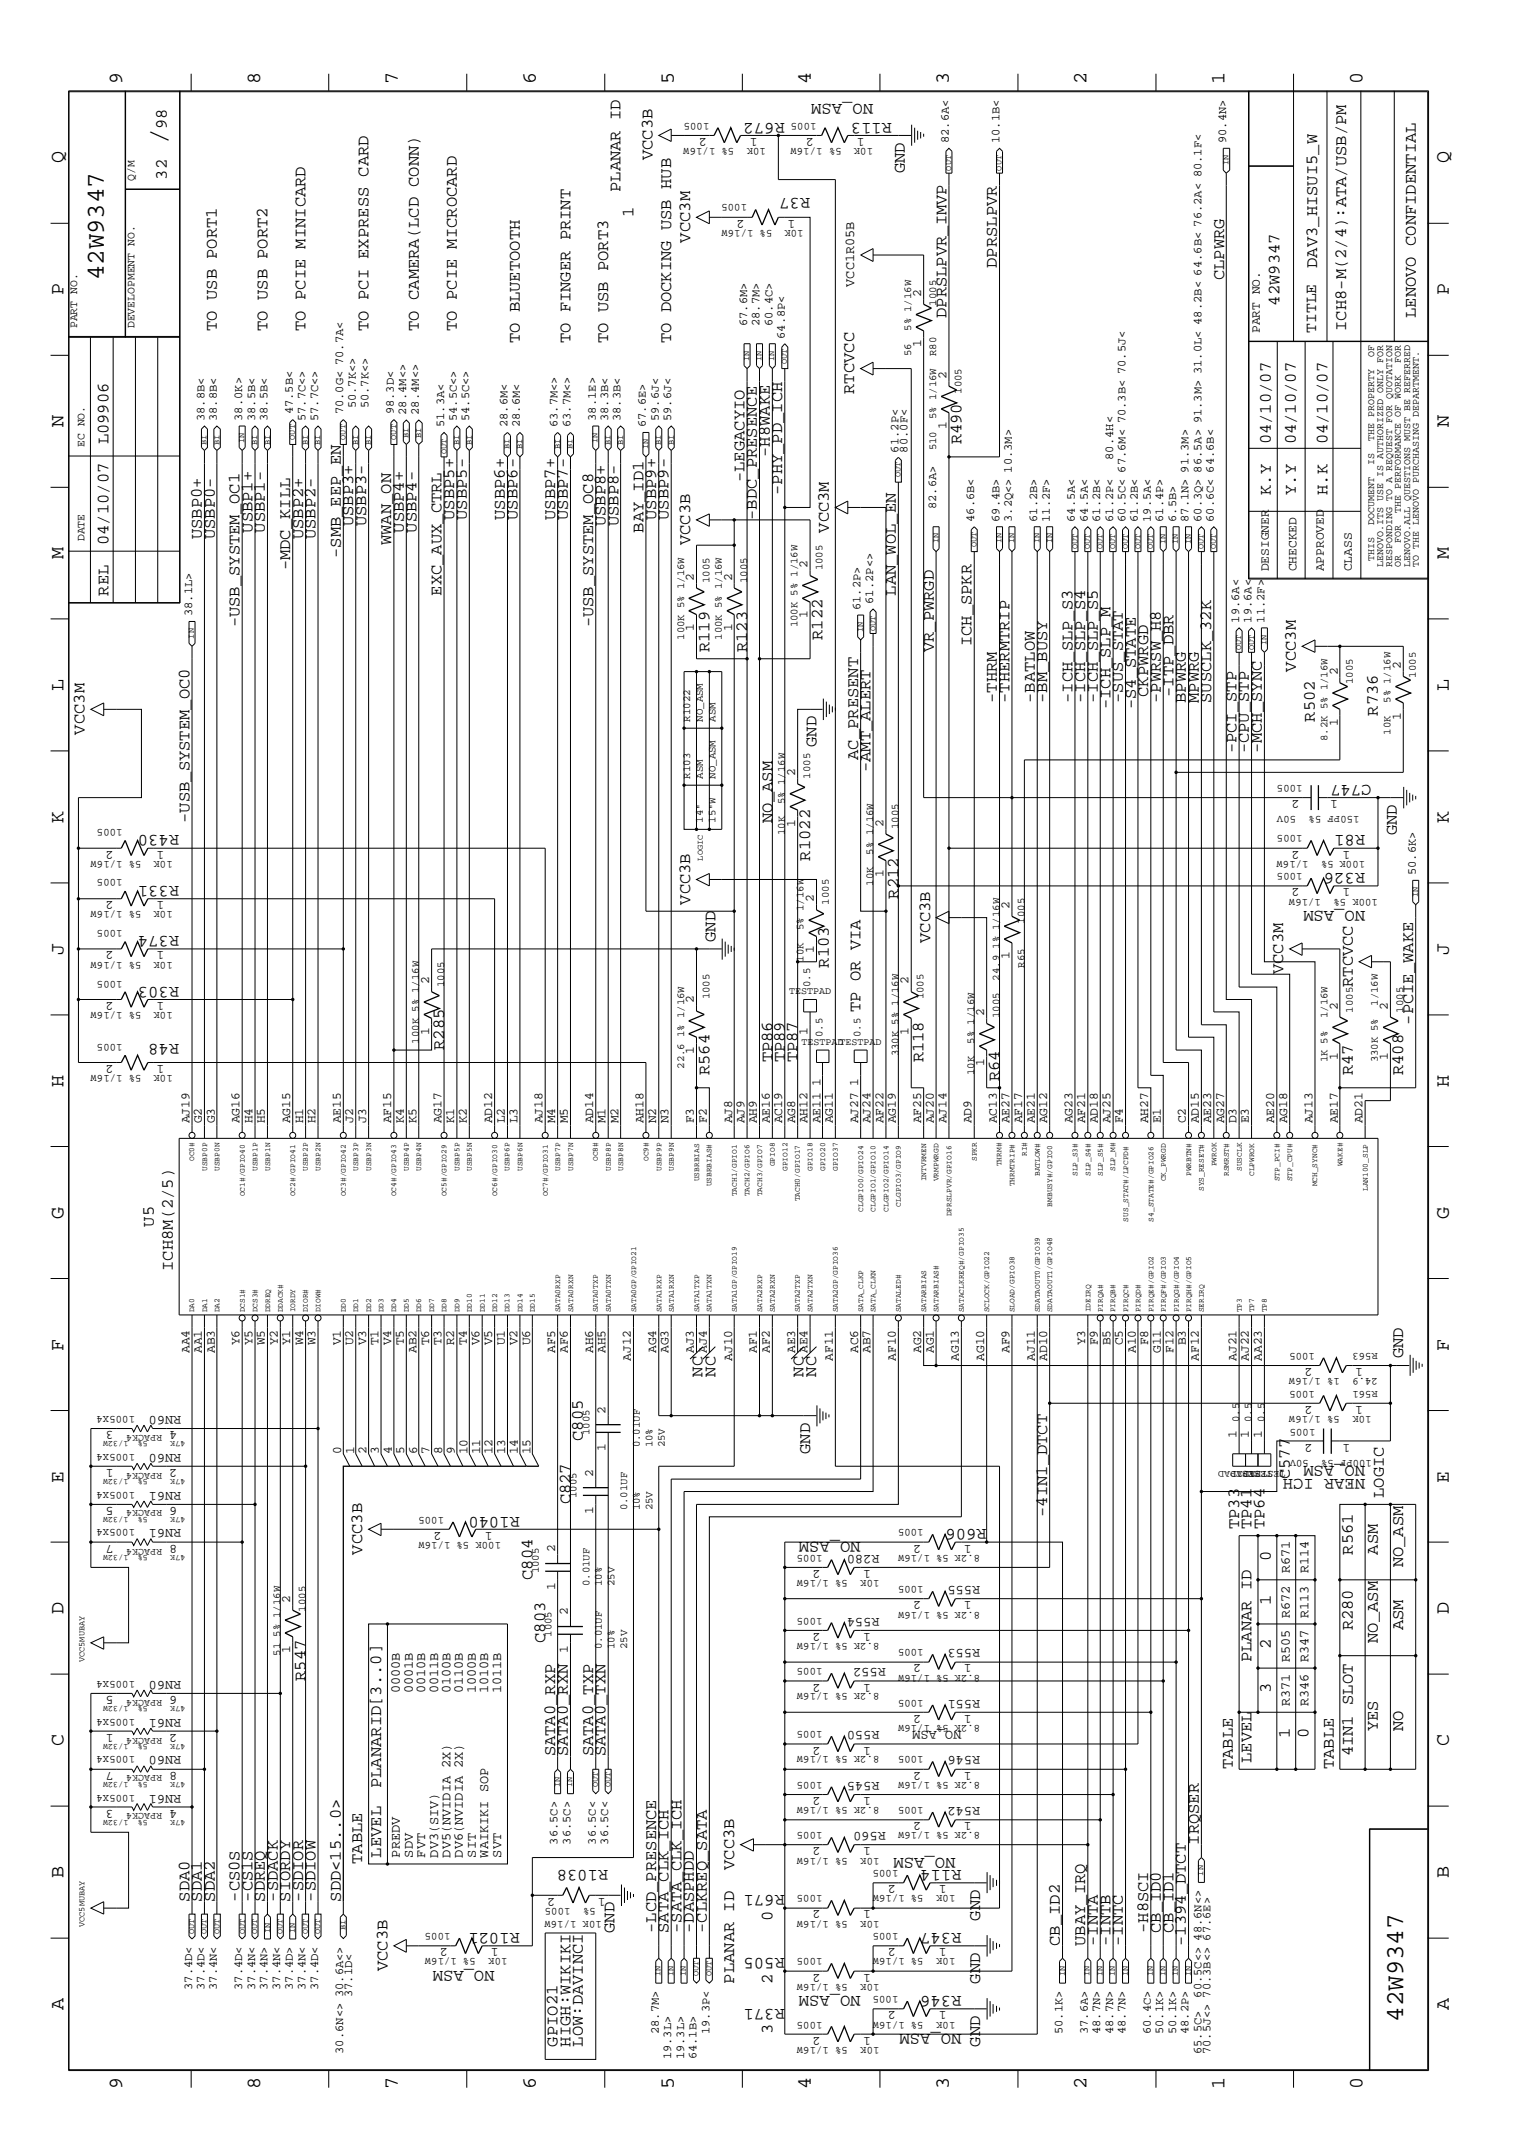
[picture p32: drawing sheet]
<svg xmlns="http://www.w3.org/2000/svg" width="300mm" height="423mm" viewBox="0 0 300 423" stroke-linecap="round" stroke-linejoin="round" font-family="sans-serif">
<defs><g id="words">
<text font-size="5.2" x="32.9" y="28.4" transform="rotate(-90 32.9 28.4)">/</text>
<g font-size="5.1">
<text x="20.5" y="55.4" transform="rotate(-90 20.5 55.4)">42W9347</text>
<text x="277.2" y="399.4" transform="rotate(-90 277.2 399.4)">42W9347</text>
</g>
<g font-size="4">
<text x="24.1" y="16.7" transform="rotate(-90 24.1 16.7)">9</text>
<text x="51.4" y="16.7" transform="rotate(-90 51.4 16.7)">8</text>
<text x="78.6" y="16.7" transform="rotate(-90 78.6 16.7)">7</text>
<text x="105.8" y="16.7" transform="rotate(-90 105.8 16.7)">6</text>
<text x="133.1" y="16.7" transform="rotate(-90 133.1 16.7)">5</text>
<text x="160.2" y="16.7" transform="rotate(-90 160.2 16.7)">4</text>
<text x="187.5" y="16.7" transform="rotate(-90 187.5 16.7)">3</text>
<text x="214.6" y="16.7" transform="rotate(-90 214.6 16.7)">2</text>
<text x="241.9" y="16.7" transform="rotate(-90 241.9 16.7)">1</text>
<text x="269.2" y="16.7" transform="rotate(-90 269.2 16.7)">0</text>
<text x="12.5" y="32.3" transform="rotate(-90 12.5 32.3)">Q</text>
<text x="286.2" y="32.3" transform="rotate(-90 286.2 32.3)">Q</text>
<text x="12.5" y="58.3" transform="rotate(-90 12.5 58.3)">P</text>
<text x="286.2" y="58.3" transform="rotate(-90 286.2 58.3)">P</text>
<text x="12.5" y="84.4" transform="rotate(-90 12.5 84.4)">N</text>
<text x="286.2" y="84.4" transform="rotate(-90 286.2 84.4)">N</text>
<text x="12.5" y="110.5" transform="rotate(-90 12.5 110.5)">M</text>
<text x="286.2" y="110.5" transform="rotate(-90 286.2 110.5)">M</text>
<text x="12.5" y="136.5" transform="rotate(-90 12.5 136.5)">L</text>
<text x="286.2" y="136.5" transform="rotate(-90 286.2 136.5)">L</text>
<text x="12.5" y="162.6" transform="rotate(-90 12.5 162.6)">K</text>
<text x="286.2" y="162.6" transform="rotate(-90 286.2 162.6)">K</text>
<text x="12.5" y="188.6" transform="rotate(-90 12.5 188.6)">J</text>
<text x="286.2" y="188.6" transform="rotate(-90 286.2 188.6)">J</text>
<text x="12.5" y="214.7" transform="rotate(-90 12.5 214.7)">H</text>
<text x="286.2" y="214.7" transform="rotate(-90 286.2 214.7)">H</text>
<text x="12.5" y="240.7" transform="rotate(-90 12.5 240.7)">G</text>
<text x="286.2" y="240.7" transform="rotate(-90 286.2 240.7)">G</text>
<text x="12.5" y="266.8" transform="rotate(-90 12.5 266.8)">F</text>
<text x="286.2" y="266.8" transform="rotate(-90 286.2 266.8)">F</text>
<text x="12.5" y="292.9" transform="rotate(-90 12.5 292.9)">E</text>
<text x="286.2" y="292.9" transform="rotate(-90 286.2 292.9)">E</text>
<text x="12.5" y="318.9" transform="rotate(-90 12.5 318.9)">D</text>
<text x="286.2" y="318.9" transform="rotate(-90 286.2 318.9)">D</text>
<text x="12.5" y="344.9" transform="rotate(-90 12.5 344.9)">C</text>
<text x="286.2" y="344.9" transform="rotate(-90 286.2 344.9)">C</text>
<text x="12.5" y="371" transform="rotate(-90 12.5 371)">B</text>
<text x="286.2" y="371" transform="rotate(-90 286.2 371)">B</text>
<text x="12.5" y="397" transform="rotate(-90 12.5 397)">A</text>
<text x="286.2" y="397" transform="rotate(-90 286.2 397)">A</text>
<text x="24.1" y="412.7" transform="rotate(-90 24.1 412.7)">9</text>
<text x="51.4" y="412.7" transform="rotate(-90 51.4 412.7)">8</text>
<text x="78.6" y="412.7" transform="rotate(-90 78.6 412.7)">7</text>
<text x="105.8" y="412.7" transform="rotate(-90 105.8 412.7)">6</text>
<text x="133.1" y="412.7" transform="rotate(-90 133.1 412.7)">5</text>
<text x="160.2" y="412.7" transform="rotate(-90 160.2 412.7)">4</text>
<text x="187.5" y="412.7" transform="rotate(-90 187.5 412.7)">3</text>
<text x="214.6" y="412.7" transform="rotate(-90 214.6 412.7)">2</text>
<text x="241.9" y="412.7" transform="rotate(-90 241.9 412.7)">1</text>
<text x="269.2" y="412.7" transform="rotate(-90 269.2 412.7)">0</text>
</g>
<g font-size="3.4">
<text x="172.5" y="20.5" transform="rotate(-180 172.5 20.5)">NO_ASM</text>
<text x="32.9" y="25.5" transform="rotate(-90 32.9 25.5)">98</text>
<text x="155" y="24.2" transform="rotate(-180 155 24.2)">R672</text>
<text x="176.2" y="24.2" transform="rotate(-180 176.2 24.2)">R113</text>
<text x="32.9" y="35.5" transform="rotate(-90 32.9 35.5)">32</text>
<text x="128.9" y="31.7" transform="rotate(-90 128.9 31.7)">VCC3B</text>
<text x="178.7" y="34.2" transform="rotate(-90 178.7 34.2)">GND</text>
<text x="122.6" y="37.9" transform="rotate(-90 122.6 37.9)">PLANAR ID</text>
<text x="160" y="39.2" transform="rotate(-180 160 39.2)">R37</text>
<text x="125.1" y="42.9" transform="rotate(-90 125.1 42.9)">1</text>
<text x="136.3" y="47.9" transform="rotate(-90 136.3 47.9)">VCC3M</text>
<text x="196.9" y="52.9" transform="rotate(-90 196.9 52.9)">DPRSLPVR</text>
<text x="260.2" y="52.9" transform="rotate(-90 260.2 52.9)">DAV3_HISUI5_W</text>
<text x="241.8" y="55.4" transform="rotate(-90 241.8 55.4)">CLPWRG</text>
<text x="42.8" y="65.4" transform="rotate(-90 42.8 65.4)">TO USB PORT1</text>
<text x="52.8" y="65.4" transform="rotate(-90 52.8 65.4)">TO USB PORT2</text>
<text x="60.4" y="65.4" transform="rotate(-90 60.4 65.4)">TO PCIE MINICARD</text>
<text x="72.8" y="65.4" transform="rotate(-90 72.8 65.4)">TO PCI EXPRESS CARD</text>
<text x="82.7" y="65.4" transform="rotate(-90 82.7 65.4)">TO CAMERA(LCD CONN)</text>
<text x="90.3" y="65.4" transform="rotate(-90 90.3 65.4)">TO PCIE MICROCARD</text>
<text x="186.9" y="62.8" transform="rotate(-90 186.9 62.8)">DPRSLPVR_IMVP</text>
<text x="252.7" y="60.4" transform="rotate(-90 252.7 60.4)">42W9347</text>
<text x="265.9" y="65.4" transform="rotate(-90 265.9 65.4)">ICH8-M(2/4):ATA/USB/PM</text>
<text x="279.7" y="62.8" transform="rotate(-90 279.7 62.8)">LENOVO CONFIDENTIAL</text>
<text x="102.7" y="67.8" transform="rotate(-90 102.7 67.8)">TO BLUETOOTH</text>
<text x="112.7" y="67.8" transform="rotate(-90 112.7 67.8)">TO FINGER PRINT</text>
<text x="120.1" y="67.8" transform="rotate(-90 120.1 67.8)">TO USB PORT3</text>
<text x="132.6" y="67.8" transform="rotate(-90 132.6 67.8)">TO DOCKING USB HUB</text>
<text x="168.7" y="77.8" transform="rotate(-90 168.7 77.8)">RTCVCC</text>
<text x="21.4" y="87.8" transform="rotate(-90 21.4 87.8)">L09906</text>
<text x="189.9" y="87.8" transform="rotate(-90 189.9 87.8)">R490</text>
<text x="251" y="87.8" transform="rotate(-90 251 87.8)">04/10/07</text>
<text x="255.9" y="87.8" transform="rotate(-90 255.9 87.8)">04/10/07</text>
<text x="262.2" y="87.8" transform="rotate(-90 262.2 87.8)">04/10/07</text>
<text x="147.1" y="95.2" transform="rotate(-90 147.1 95.2)">-LEGACYIO</text>
<text x="152.1" y="90.3" transform="rotate(-90 152.1 90.3)">-H8WAKE</text>
<text x="154.5" y="97.8" transform="rotate(-90 154.5 97.8)">-PHY_PD_ICH</text>
<text x="251" y="97.8" transform="rotate(-90 251 97.8)">K.Y</text>
<text x="255.9" y="97.8" transform="rotate(-90 255.9 97.8)">Y.Y</text>
<text x="262.2" y="97.8" transform="rotate(-90 262.2 97.8)">H.K</text>
<text x="21.4" y="107.7" transform="rotate(-90 21.4 107.7)">04/10/07</text>
<text x="39.9" y="106.5" transform="rotate(-90 39.9 106.5)">USBP0+</text>
<text x="42.4" y="106.5" transform="rotate(-90 42.4 106.5)">USBP0-</text>
<text x="49.9" y="105.2" transform="rotate(-90 49.9 105.2)">USBP1+</text>
<text x="52.3" y="105.2" transform="rotate(-90 52.3 105.2)">USBP1-</text>
<text x="59.9" y="106.5" transform="rotate(-90 59.9 106.5)">USBP2+</text>
<text x="62.3" y="106.5" transform="rotate(-90 62.3 106.5)">USBP2-</text>
<text x="69.8" y="104" transform="rotate(-90 69.8 104)">USBP3+</text>
<text x="72.3" y="104" transform="rotate(-90 72.3 104)">USBP3-</text>
<text x="77.3" y="107.7" transform="rotate(-90 77.3 107.7)">WWAN_ON</text>
<text x="79.8" y="105.2" transform="rotate(-90 79.8 105.2)">USBP4+</text>
<text x="82.3" y="105.2" transform="rotate(-90 82.3 105.2)">USBP4-</text>
<text x="89.7" y="102.7" transform="rotate(-90 89.7 102.7)">USBP5+</text>
<text x="92.2" y="102.7" transform="rotate(-90 92.2 102.7)">USBP5-</text>
<text x="99.7" y="102.7" transform="rotate(-90 99.7 102.7)">USBP6+</text>
<text x="102.2" y="102.7" transform="rotate(-90 102.2 102.7)">USBP6-</text>
<text x="109.6" y="102.7" transform="rotate(-90 109.6 102.7)">USBP7+</text>
<text x="112.2" y="102.7" transform="rotate(-90 112.2 102.7)">USBP7-</text>
<text x="119.6" y="104" transform="rotate(-90 119.6 104)">USBP8+</text>
<text x="122.2" y="104" transform="rotate(-90 122.2 104)">USBP8-</text>
<text x="127.1" y="105.2" transform="rotate(-90 127.1 105.2)">BAY_ID1</text>
<text x="129.6" y="102.7" transform="rotate(-90 129.6 102.7)">USBP9+</text>
<text x="132.1" y="102.7" transform="rotate(-90 132.1 102.7)">USBP9-</text>
<text x="136.3" y="107.7" transform="rotate(-90 136.3 107.7)">VCC3B</text>
<text x="149.5" y="102.7" transform="rotate(-90 149.5 102.7)">-BDC_PRESENCE</text>
<text x="163.7" y="105.2" transform="rotate(-90 163.7 105.2)">VCC3M</text>
<text x="57.3" y="112.7" transform="rotate(-90 57.3 112.7)">-MDC_KILL</text>
<text x="67.3" y="110.2" transform="rotate(-90 67.3 110.2)">-SMB_EEP_EN</text>
<text x="21.4" y="117.7" transform="rotate(-90 21.4 117.7)">REL</text>
<text x="87.2" y="117.7" transform="rotate(-90 87.2 117.7)">EXC_AUX_CTRL</text>
<text x="177" y="117.7" transform="rotate(-90 177 117.7)">LAN_WOL_EN</text>
<text x="47.3" y="124" transform="rotate(-90 47.3 124)">-USB_SYSTEM_OC1</text>
<text x="117.2" y="124" transform="rotate(-90 117.2 124)">-USB_SYSTEM_OC8</text>
<text x="140.1" y="128.9" transform="rotate(-90 140.1 128.9)">R119</text>
<text x="147.6" y="128.9" transform="rotate(-90 147.6 128.9)">R123</text>
<text x="162.5" y="126.4" transform="rotate(-90 162.5 126.4)">R122</text>
<text x="184.5" y="128.9" transform="rotate(-90 184.5 128.9)">VR_PWRGD</text>
<text x="191.9" y="127.7" transform="rotate(-90 191.9 127.7)">ICH_SPKR</text>
<text x="226.8" y="137.7" transform="rotate(-90 226.8 137.7)">CKPWRGD</text>
<text x="231.8" y="137.7" transform="rotate(-90 231.8 137.7)">-ITP_DBR</text>
<text x="255.9" y="132.7" transform="rotate(-90 255.9 132.7)">VCC3M</text>
<text x="196.9" y="138.9" transform="rotate(-90 196.9 138.9)">-THRM</text>
<text x="199.4" y="138.9" transform="rotate(-90 199.4 138.9)">-THERMTRIP</text>
<text x="204.4" y="138.9" transform="rotate(-90 204.4 138.9)">-BATLOW</text>
<text x="206.8" y="138.9" transform="rotate(-90 206.8 138.9)">-BM_BUSY</text>
<text x="211.8" y="138.9" transform="rotate(-90 211.8 138.9)">-ICH_SLP_S3</text>
<text x="214.4" y="138.9" transform="rotate(-90 214.4 138.9)">-ICH_SLP_S4</text>
<text x="216.8" y="138.9" transform="rotate(-90 216.8 138.9)">-ICH_SLP_S5</text>
<text x="219.4" y="140.1" transform="rotate(-90 219.4 140.1)">-ICH_SLP_M</text>
<text x="221.8" y="138.9" transform="rotate(-90 221.8 138.9)">-SUS_STAT</text>
<text x="224.4" y="140.1" transform="rotate(-90 224.4 140.1)">-S4_STATE</text>
<text x="229.3" y="138.9" transform="rotate(-90 229.3 138.9)">-PWRSW_H8</text>
<text x="234.3" y="138.9" transform="rotate(-90 234.3 138.9)">BPWRG</text>
<text x="236.8" y="138.9" transform="rotate(-90 236.8 138.9)">MPWRG</text>
<text x="239.3" y="138.9" transform="rotate(-90 239.3 138.9)">SUSCLK_32K</text>
<text x="259.8" y="142.6" transform="rotate(-90 259.8 142.6)">R502</text>
<text x="272.2" y="141.4" transform="rotate(-90 272.2 141.4)">R736</text>
<text x="16.7" y="145.1" transform="rotate(-90 16.7 145.1)">VCC3M</text>
<text x="161.3" y="147.6" transform="rotate(-90 161.3 147.6)">GND</text>
<text x="244.3" y="148.8" transform="rotate(-90 244.3 148.8)">-PCI_STP</text>
<text x="246.7" y="148.8" transform="rotate(-90 246.7 148.8)">-CPU_STP</text>
<text x="249.3" y="148.8" transform="rotate(-90 249.3 148.8)">-MCH_SYNC</text>
<text x="169.5" y="150.1" transform="rotate(-90 169.5 150.1)">AC_PRESENT</text>
<text x="172" y="152.6" transform="rotate(-90 172 152.6)">-AMT_ALERT</text>
<text x="270.9" y="155.1" transform="rotate(-180 270.9 155.1)">C747</text>
<text x="35.4" y="165" transform="rotate(-180 35.4 165)">R430</text>
<text x="37.4" y="162.6" transform="rotate(-90 37.4 162.6)">-USB_SYSTEM_OC0</text>
<text x="152.6" y="162.6" transform="rotate(-90 152.6 162.6)">NO_ASM</text>
<text x="269.7" y="165" transform="rotate(-180 269.7 165)">R81</text>
<text x="275.9" y="165" transform="rotate(-90 275.9 165)">GND</text>
<text x="160" y="170" transform="rotate(-90 160 170)">R1022</text>
<text x="269.7" y="172.6" transform="rotate(-180 269.7 172.6)">R326</text>
<text x="35.4" y="175" transform="rotate(-180 35.4 175)">R331</text>
<text x="136.3" y="178.7" transform="rotate(-90 136.3 178.7)">VCC3B</text>
<text x="177.5" y="177.5" transform="rotate(-90 177.5 177.5)">R212</text>
<text x="35.4" y="185" transform="rotate(-180 35.4 185)">R374</text>
<text x="269.7" y="180" transform="rotate(-180 269.7 180)">NO_ASM</text>
<text x="141.3" y="186.1" transform="rotate(-90 141.3 186.1)">GND</text>
<text x="163.7" y="191.2" transform="rotate(-90 163.7 191.2)">R103</text>
<text x="183.7" y="186.3" transform="rotate(-90 183.7 186.3)">VCC3B</text>
<text x="35.4" y="195" transform="rotate(-180 35.4 195)">R303</text>
<text x="253.5" y="192.4" transform="rotate(-90 253.5 192.4)">VCC3M</text>
<text x="267.2" y="195" transform="rotate(-90 267.2 195)">RTCVCC</text>
<text x="170" y="199.9" transform="rotate(-90 170 199.9)">TP OR VIA</text>
<text x="279.1" y="202.4" transform="rotate(-90 279.1 202.4)">-PCIE_WAKE</text>
<text x="35.4" y="206.2" transform="rotate(-180 35.4 206.2)">R48</text>
<text x="87.7" y="207.4" transform="rotate(-90 87.7 207.4)">R285</text>
<text x="152.6" y="209.9" transform="rotate(-90 152.6 209.9)">TP86</text>
<text x="155" y="209.9" transform="rotate(-90 155 209.9)">TP89</text>
<text x="157.6" y="209.9" transform="rotate(-90 157.6 209.9)">TP87</text>
<text x="182.5" y="209.9" transform="rotate(-90 182.5 209.9)">R118</text>
<text x="140.1" y="212.4" transform="rotate(-90 140.1 212.4)">R564</text>
<text x="197.4" y="213.6" transform="rotate(-90 197.4 213.6)">R64</text>
<text x="267.2" y="212.4" transform="rotate(-90 267.2 212.4)">R47</text>
<text x="277.2" y="212.4" transform="rotate(-90 277.2 212.4)">R408</text>
<text x="30.4" y="242.3" transform="rotate(-90 30.4 242.3)">U5</text>
<text x="34.1" y="251" transform="rotate(-90 34.1 251)">ICH8M(2/5)</text>
<text x="277.2" y="268.3" transform="rotate(-90 277.2 268.3)">GND</text>
<text x="138.8" y="271.9" transform="rotate(-90 138.8 271.9)">NC</text>
<text x="141.3" y="271.9" transform="rotate(-90 141.3 271.9)">NC</text>
<text x="158.7" y="271.9" transform="rotate(-90 158.7 271.9)">NC</text>
<text x="161.2" y="271.9" transform="rotate(-90 161.2 271.9)">NC</text>
<text x="115.1" y="284.6" transform="rotate(-90 115.1 284.6)">C805</text>
<text x="160" y="287.2" transform="rotate(-90 160 287.2)">GND</text>
<text x="254.8" y="292.2" transform="rotate(-90 254.8 292.2)">C577</text>
<text x="269.7" y="292.2" transform="rotate(-180 269.7 292.2)">NEAR ICH</text>
<text x="269.7" y="289.6" transform="rotate(-180 269.7 289.6)">NO_ASM</text>
<text x="102.7" y="299.6" transform="rotate(-180 102.7 299.6)">R1040</text>
<text x="112.7" y="297.2" transform="rotate(-90 112.7 297.2)">C827</text>
<text x="206.8" y="299.6" transform="rotate(-90 206.8 299.6)">-4IN1_DTCT</text>
<text x="273.4" y="295.9" transform="rotate(-90 273.4 295.9)">LOGIC</text>
<text x="170" y="304.6" transform="rotate(-180 170 304.6)">NO_ASM</text>
<text x="194.9" y="302.1" transform="rotate(-180 194.9 302.1)">R606</text>
<text x="244.8" y="302.1" transform="rotate(-90 244.8 302.1)">TP33</text>
<text x="247.2" y="302.1" transform="rotate(-90 247.2 302.1)">TP41</text>
<text x="249.8" y="302.1" transform="rotate(-90 249.8 302.1)">TP64</text>
<text x="71.5" y="307.1" transform="rotate(-90 71.5 307.1)">VCC3B</text>
<text x="251" y="308.4" transform="rotate(-90 251 308.4)">0</text>
<text x="267.2" y="307.1" transform="rotate(-90 267.2 307.1)">R561</text>
<text x="272.2" y="307.1" transform="rotate(-90 272.2 307.1)">ASM</text>
<text x="277.2" y="309.6" transform="rotate(-90 277.2 309.6)">NO_ASM</text>
<text x="105.2" y="312.1" transform="rotate(-90 105.2 312.1)">C804</text>
<text x="251" y="317.1" transform="rotate(-90 251 317.1)">1</text>
<text x="267.2" y="322.1" transform="rotate(-90 267.2 322.1)">R280</text>
<text x="277.2" y="322.1" transform="rotate(-90 277.2 322.1)">ASM</text>
<text x="107.7" y="324.5" transform="rotate(-90 107.7 324.5)">C803</text>
<text x="247.2" y="328.3" transform="rotate(-90 247.2 328.3)">PLANAR ID</text>
<text x="251" y="325.8" transform="rotate(-90 251 325.8)">2</text>
<text x="272.2" y="324.5" transform="rotate(-90 272.2 324.5)">NO_ASM</text>
<text x="60.4" y="332.1" transform="rotate(-90 60.4 332.1)">R547</text>
<text x="251" y="334.5" transform="rotate(-90 251 334.5)">3</text>
<text x="272.2" y="342" transform="rotate(-90 272.2 342)">YES</text>
<text x="277.2" y="342" transform="rotate(-90 277.2 342)">NO</text>
<text x="109.6" y="347" transform="rotate(-90 109.6 347)">SATA0_RXP</text>
<text x="112.2" y="347" transform="rotate(-90 112.2 347)">SATA0_RXN</text>
<text x="117.2" y="347" transform="rotate(-90 117.2 347)">SATA0_TXP</text>
<text x="119.6" y="347" transform="rotate(-90 119.6 347)">SATA0_TXN</text>
<text x="254.8" y="343.2" transform="rotate(-90 254.8 343.2)">1</text>
<text x="258.5" y="343.2" transform="rotate(-90 258.5 343.2)">0</text>
<text x="267.2" y="347" transform="rotate(-90 267.2 347)">4IN1 SLOT</text>
<text x="75.3" y="353.2" transform="rotate(-90 75.3 353.2)">PLANARID[3..0]</text>
<text x="243.5" y="349.5" transform="rotate(-90 243.5 349.5)">TABLE</text>
<text x="247.2" y="348.2" transform="rotate(-90 247.2 348.2)">LEVEL</text>
<text x="263.5" y="349.5" transform="rotate(-90 263.5 349.5)">TABLE</text>
<text x="236.8" y="364.4" transform="rotate(-90 236.8 364.4)">IRQSER</text>
<text x="71.5" y="368.2" transform="rotate(-90 71.5 368.2)">TABLE</text>
<text x="75.3" y="366.9" transform="rotate(-90 75.3 366.9)">LEVEL</text>
<text x="120.1" y="369.4" transform="rotate(-180 120.1 369.4)">R1038</text>
<text x="145" y="369.4" transform="rotate(-90 145 369.4)">VCC3B</text>
<text x="188.7" y="366.9" transform="rotate(-180 188.7 366.9)">NO_ASM</text>
<text x="189.9" y="369.4" transform="rotate(-180 189.9 369.4)">R114</text>
<text x="37.4" y="375.7" transform="rotate(-90 37.4 375.7)">SDA0</text>
<text x="39.9" y="375.7" transform="rotate(-90 39.9 375.7)">SDA1</text>
<text x="42.4" y="375.7" transform="rotate(-90 42.4 375.7)">SDA2</text>
<text x="47.3" y="375.7" transform="rotate(-90 47.3 375.7)">-CS0S</text>
<text x="49.9" y="375.7" transform="rotate(-90 49.9 375.7)">-CS1S</text>
<text x="52.3" y="375.7" transform="rotate(-90 52.3 375.7)">SDREQ</text>
<text x="54.9" y="375.7" transform="rotate(-90 54.9 375.7)">-SDACK</text>
<text x="57.3" y="375.7" transform="rotate(-90 57.3 375.7)">SIORDY</text>
<text x="59.9" y="375.7" transform="rotate(-90 59.9 375.7)">-SDIOR</text>
<text x="62.3" y="375.7" transform="rotate(-90 62.3 375.7)">-SDIOW</text>
<text x="67.3" y="375.7" transform="rotate(-90 67.3 375.7)">SDD&lt;15..0&gt;</text>
<text x="155" y="374.4" transform="rotate(-180 155 374.4)">R671</text>
<text x="102.7" y="381.8" transform="rotate(-180 102.7 381.8)">R1021</text>
<text x="121.4" y="381.8" transform="rotate(-90 121.4 381.8)">GND</text>
<text x="129.6" y="381.8" transform="rotate(-90 129.6 381.8)">-LCD_PRESENCE</text>
<text x="132.1" y="381.8" transform="rotate(-90 132.1 381.8)">SATA_CLK_ICH</text>
<text x="134.6" y="381.8" transform="rotate(-90 134.6 381.8)">-SATA_CLK_ICH</text>
<text x="137.1" y="381.8" transform="rotate(-90 137.1 381.8)">-DASPHDD</text>
<text x="139.6" y="381.8" transform="rotate(-90 139.6 381.8)">-CLKREQ_SATA</text>
<text x="152.6" y="379.4" transform="rotate(-90 152.6 379.4)">0</text>
<text x="189.9" y="381.8" transform="rotate(-180 189.9 381.8)">R347</text>
<text x="193.6" y="379.4" transform="rotate(-90 193.6 379.4)">GND</text>
<text x="226.8" y="381.8" transform="rotate(-90 226.8 381.8)">-H8SCI</text>
<text x="229.3" y="381.8" transform="rotate(-90 229.3 381.8)">CB_ID0</text>
<text x="231.8" y="381.8" transform="rotate(-90 231.8 381.8)">CB_ID1</text>
<text x="76.5" y="389.4" transform="rotate(-90 76.5 389.4)">VCC3B</text>
<text x="97.7" y="389.4" transform="rotate(-180 97.7 389.4)">NO_ASM</text>
<text x="155" y="386.8" transform="rotate(-180 155 386.8)">R505</text>
<text x="209.4" y="384.4" transform="rotate(-90 209.4 384.4)">CB_ID2</text>
<text x="214.4" y="384.4" transform="rotate(-90 214.4 384.4)">UBAY_IRQ</text>
<text x="216.8" y="384.4" transform="rotate(-90 216.8 384.4)">-INTA</text>
<text x="219.4" y="384.4" transform="rotate(-90 219.4 384.4)">-INTB</text>
<text x="221.8" y="384.4" transform="rotate(-90 221.8 384.4)">-INTC</text>
<text x="234.3" y="384.4" transform="rotate(-90 234.3 384.4)">-1394_DTCT</text>
<text x="145" y="391.8" transform="rotate(-90 145 391.8)">PLANAR ID</text>
<text x="152.6" y="391.8" transform="rotate(-90 152.6 391.8)">2</text>
<text x="170" y="394.4" transform="rotate(-180 170 394.4)">NO_ASM</text>
<text x="189.9" y="394.4" transform="rotate(-180 189.9 394.4)">R346</text>
<text x="193.6" y="391.8" transform="rotate(-90 193.6 391.8)">GND</text>
<text x="152.6" y="401.8" transform="rotate(-90 152.6 401.8)">3</text>
<text x="155" y="396.8" transform="rotate(-180 155 396.8)">R371</text>
<text x="189.9" y="401.8" transform="rotate(-180 189.9 401.8)">NO_ASM</text>
<text x="110.2" y="404.3" transform="rotate(-90 110.2 404.3)">GPIO21</text>
<text x="112.7" y="404.3" transform="rotate(-90 112.7 404.3)">HIGH:WIKIKI</text>
<text x="115.1" y="404.3" transform="rotate(-90 115.1 404.3)">LOW:DAVINCI</text>
<text x="193.6" y="404.3" transform="rotate(-90 193.6 404.3)">GND</text>
</g>
<text font-size="3.2" x="260" y="65.8" transform="rotate(-90 260 65.8)">TITLE</text>
<g font-size="2.7">
<text x="168.7" y="56.6" transform="rotate(-90 168.7 56.6)">VCC1R05B</text>
<text x="35.8" y="279.7" transform="rotate(-180 35.8 279.7)">RN60</text>
<text x="35.8" y="287.2" transform="rotate(-180 35.8 287.2)">RN60</text>
<text x="35.8" y="294.6" transform="rotate(-180 35.8 294.6)">RN61</text>
<text x="35.8" y="302.1" transform="rotate(-180 35.8 302.1)">RN61</text>
<text x="173.7" y="307.1" transform="rotate(-180 173.7 307.1)">R280</text>
<text x="254.8" y="310.8" transform="rotate(-90 254.8 310.8)">R671</text>
<text x="258.5" y="310.8" transform="rotate(-90 258.5 310.8)">R114</text>
<text x="193.6" y="313.4" transform="rotate(-180 193.6 313.4)">R555</text>
<text x="173.7" y="319.6" transform="rotate(-180 173.7 319.6)">R554</text>
<text x="254.8" y="319.6" transform="rotate(-90 254.8 319.6)">R672</text>
<text x="258.5" y="319.6" transform="rotate(-90 258.5 319.6)">R113</text>
<text x="175" y="329.5" transform="rotate(-180 175 329.5)">R552</text>
<text x="193.6" y="325.8" transform="rotate(-180 193.6 325.8)">R553</text>
<text x="254.8" y="328.3" transform="rotate(-90 254.8 328.3)">R505</text>
<text x="258.5" y="328.3" transform="rotate(-90 258.5 328.3)">R347</text>
<text x="35.8" y="332.1" transform="rotate(-180 35.8 332.1)">RN60</text>
<text x="79" y="334.5" transform="rotate(-90 79 334.5)">0000B</text>
<text x="81.5" y="334.5" transform="rotate(-90 81.5 334.5)">0001B</text>
<text x="84" y="334.5" transform="rotate(-90 84 334.5)">0010B</text>
<text x="86.5" y="334.5" transform="rotate(-90 86.5 334.5)">0011B</text>
<text x="89" y="334.5" transform="rotate(-90 89 334.5)">0100B</text>
<text x="91.4" y="334.5" transform="rotate(-90 91.4 334.5)">0110B</text>
<text x="94" y="334.5" transform="rotate(-90 94 334.5)">1000B</text>
<text x="96.4" y="334.5" transform="rotate(-90 96.4 334.5)">1010B</text>
<text x="99" y="334.5" transform="rotate(-90 99 334.5)">1011B</text>
<text x="193.6" y="335.8" transform="rotate(-180 193.6 335.8)">R551</text>
<text x="35.8" y="339.5" transform="rotate(-180 35.8 339.5)">RN61</text>
<text x="173.7" y="342" transform="rotate(-180 173.7 342)">R550</text>
<text x="189.9" y="342" transform="rotate(-180 189.9 342)">NO_ASM</text>
<text x="254.8" y="337.1" transform="rotate(-90 254.8 337.1)">R371</text>
<text x="258.5" y="337.1" transform="rotate(-90 258.5 337.1)">R346</text>
<text x="35.8" y="347" transform="rotate(-180 35.8 347)">RN60</text>
<text x="193.6" y="347" transform="rotate(-180 193.6 347)">R546</text>
<text x="173.7" y="352" transform="rotate(-180 173.7 352)">R545</text>
<text x="35.8" y="354.5" transform="rotate(-180 35.8 354.5)">RN61</text>
<text x="193.6" y="357" transform="rotate(-180 193.6 357)">R542</text>
<text x="175" y="361.9" transform="rotate(-180 175 361.9)">R560</text>
<text x="79" y="366.9" transform="rotate(-90 79 366.9)">PREDV</text>
<text x="81.5" y="366.9" transform="rotate(-90 81.5 366.9)">SDV</text>
<text x="84" y="366.9" transform="rotate(-90 84 366.9)">FVT</text>
<text x="86.5" y="366.9" transform="rotate(-90 86.5 366.9)">DV3(SIV)</text>
<text x="89" y="366.9" transform="rotate(-90 89 366.9)">DV5(NVIDIA 2X)</text>
<text x="91.4" y="366.9" transform="rotate(-90 91.4 366.9)">DV6(NVIDIA 2X)</text>
<text x="94" y="366.9" transform="rotate(-90 94 366.9)">SIT</text>
<text x="96.4" y="366.9" transform="rotate(-90 96.4 366.9)">WAIKIKI SOP</text>
<text x="99" y="366.9" transform="rotate(-90 99 366.9)">SVT</text>
</g>
<g font-size="2.5">
<text x="139.6" y="27.2" transform="rotate(-180 139.6 27.2)">2</text>
<text x="149.6" y="27.2" transform="rotate(-180 149.6 27.2)">1</text>
<text x="160.8" y="27.2" transform="rotate(-180 160.8 27.2)">2</text>
<text x="170.8" y="27.2" transform="rotate(-180 170.8 27.2)">1</text>
<text x="147.1" y="43.4" transform="rotate(-180 147.1 43.4)">2</text>
<text x="157.1" y="43.4" transform="rotate(-180 157.1 43.4)">1</text>
<text x="181.9" y="58.6" transform="rotate(-90 181.9 58.6)">2</text>
<text x="248.8" y="65.8" transform="rotate(-90 248.8 65.8)">PART NO.</text>
<text x="181.9" y="68.6" transform="rotate(-90 181.9 68.6)">1</text>
<text x="186.9" y="74.8" transform="rotate(-90 186.9 74.8)">2</text>
<text x="186.9" y="84.8" transform="rotate(-90 186.9 84.8)">1</text>
<text x="159.5" y="112.2" transform="rotate(-90 159.5 112.2)">2</text>
<text x="250.6" y="112.9" transform="rotate(-90 250.6 112.9)">DESIGNER</text>
<text x="256.1" y="112.9" transform="rotate(-90 256.1 112.9)">CHECKED</text>
<text x="261.5" y="112.9" transform="rotate(-90 261.5 112.9)">APPROVED</text>
<text x="267" y="112.9" transform="rotate(-90 267 112.9)">CLASS</text>
<text x="137.1" y="114.7" transform="rotate(-90 137.1 114.7)">2</text>
<text x="144.6" y="114.7" transform="rotate(-90 144.6 114.7)">2</text>
<text x="137.1" y="124.7" transform="rotate(-90 137.1 124.7)">1</text>
<text x="144.6" y="124.7" transform="rotate(-90 144.6 124.7)">1</text>
<text x="159.5" y="122.2" transform="rotate(-90 159.5 122.2)">1</text>
<text x="264.2" y="133.4" transform="rotate(-90 264.2 133.4)">2</text>
<text x="276.7" y="132.2" transform="rotate(-90 276.7 132.2)">2</text>
<text x="264.2" y="143.4" transform="rotate(-90 264.2 143.4)">1</text>
<text x="276.7" y="142.2" transform="rotate(-90 276.7 142.2)">1</text>
<text x="157.1" y="153.3" transform="rotate(-90 157.1 153.3)">2</text>
<text x="256.7" y="158.1" transform="rotate(-180 256.7 158.1)">2</text>
<text x="264.2" y="158.1" transform="rotate(-180 264.2 158.1)">1</text>
<text x="157.1" y="163.3" transform="rotate(-90 157.1 163.3)">1</text>
<text x="174.5" y="163.3" transform="rotate(-90 174.5 163.3)">2</text>
<text x="22.4" y="168.1" transform="rotate(-180 22.4 168.1)">2</text>
<text x="32.4" y="168.1" transform="rotate(-180 32.4 168.1)">1</text>
<text x="174.5" y="173.3" transform="rotate(-90 174.5 173.3)">1</text>
<text x="256.7" y="168.1" transform="rotate(-180 256.7 168.1)">2</text>
<text x="266.7" y="168.1" transform="rotate(-180 266.7 168.1)">1</text>
<text x="22.4" y="178" transform="rotate(-180 22.4 178)">2</text>
<text x="32.4" y="178" transform="rotate(-180 32.4 178)">1</text>
<text x="160.8" y="178.2" transform="rotate(-90 160.8 178.2)">2</text>
<text x="199.4" y="179.5" transform="rotate(-90 199.4 179.5)">2</text>
<text x="256.7" y="175.5" transform="rotate(-180 256.7 175.5)">2</text>
<text x="266.7" y="175.5" transform="rotate(-180 266.7 175.5)">1</text>
<text x="22.4" y="188" transform="rotate(-180 22.4 188)">2</text>
<text x="32.4" y="188" transform="rotate(-180 32.4 188)">1</text>
<text x="160.8" y="188.2" transform="rotate(-90 160.8 188.2)">1</text>
<text x="199.4" y="189.5" transform="rotate(-90 199.4 189.5)">1</text>
<text x="22.4" y="198" transform="rotate(-180 22.4 198)">2</text>
<text x="32.4" y="198" transform="rotate(-180 32.4 198)">1</text>
<text x="84.8" y="194.5" transform="rotate(-90 84.8 194.5)">2</text>
<text x="179.5" y="194.5" transform="rotate(-90 179.5 194.5)">2</text>
<text x="137.1" y="198.2" transform="rotate(-90 137.1 198.2)">2</text>
<text x="194.4" y="200.7" transform="rotate(-90 194.4 200.7)">2</text>
<text x="264.2" y="199.5" transform="rotate(-90 264.2 199.5)">2</text>
<text x="274.2" y="199.5" transform="rotate(-90 274.2 199.5)">2</text>
<text x="84.8" y="204.5" transform="rotate(-90 84.8 204.5)">1</text>
<text x="137.1" y="208.2" transform="rotate(-90 137.1 208.2)">1</text>
<text x="159.5" y="204.5" transform="rotate(-90 159.5 204.5)">1</text>
<text x="179.5" y="204.5" transform="rotate(-90 179.5 204.5)">1</text>
<text x="264.2" y="209.5" transform="rotate(-90 264.2 209.5)">1</text>
<text x="274.2" y="209.5" transform="rotate(-90 274.2 209.5)">1</text>
<text x="22.4" y="210.4" transform="rotate(-180 22.4 210.4)">2</text>
<text x="32.4" y="210.4" transform="rotate(-180 32.4 210.4)">1</text>
<text x="162.1" y="214.5" transform="rotate(-90 162.1 214.5)">1</text>
<text x="169.5" y="214.5" transform="rotate(-90 169.5 214.5)">1</text>
<text x="194.4" y="210.7" transform="rotate(-90 194.4 210.7)">1</text>
<text x="37.4" y="221.9" transform="rotate(-90 37.4 221.9)">AJ19</text>
<text x="39.9" y="221.9" transform="rotate(-90 39.9 221.9)">G2</text>
<text x="42.4" y="221.9" transform="rotate(-90 42.4 221.9)">G3</text>
<text x="47.3" y="221.9" transform="rotate(-90 47.3 221.9)">AG16</text>
<text x="49.9" y="221.9" transform="rotate(-90 49.9 221.9)">H4</text>
<text x="52.3" y="221.9" transform="rotate(-90 52.3 221.9)">H5</text>
<text x="57.3" y="221.9" transform="rotate(-90 57.3 221.9)">AG15</text>
<text x="59.9" y="221.9" transform="rotate(-90 59.9 221.9)">H1</text>
<text x="62.3" y="221.9" transform="rotate(-90 62.3 221.9)">H2</text>
<text x="67.3" y="221.9" transform="rotate(-90 67.3 221.9)">AE15</text>
<text x="69.8" y="221.9" transform="rotate(-90 69.8 221.9)">J2</text>
<text x="72.3" y="221.9" transform="rotate(-90 72.3 221.9)">J3</text>
<text x="77.3" y="221.9" transform="rotate(-90 77.3 221.9)">AF15</text>
<text x="79.8" y="221.9" transform="rotate(-90 79.8 221.9)">K4</text>
<text x="82.3" y="221.9" transform="rotate(-90 82.3 221.9)">K5</text>
<text x="87.2" y="221.9" transform="rotate(-90 87.2 221.9)">AG17</text>
<text x="89.7" y="221.9" transform="rotate(-90 89.7 221.9)">K1</text>
<text x="92.2" y="221.9" transform="rotate(-90 92.2 221.9)">K2</text>
<text x="97.2" y="221.9" transform="rotate(-90 97.2 221.9)">AD12</text>
<text x="99.7" y="221.9" transform="rotate(-90 99.7 221.9)">L2</text>
<text x="102.2" y="221.9" transform="rotate(-90 102.2 221.9)">L3</text>
<text x="107.2" y="221.9" transform="rotate(-90 107.2 221.9)">AJ18</text>
<text x="109.6" y="221.9" transform="rotate(-90 109.6 221.9)">M4</text>
<text x="112.2" y="221.9" transform="rotate(-90 112.2 221.9)">M5</text>
<text x="117.2" y="221.9" transform="rotate(-90 117.2 221.9)">AD14</text>
<text x="119.6" y="221.9" transform="rotate(-90 119.6 221.9)">M1</text>
<text x="122.2" y="221.9" transform="rotate(-90 122.2 221.9)">M2</text>
<text x="127.1" y="221.9" transform="rotate(-90 127.1 221.9)">AH18</text>
<text x="129.6" y="221.9" transform="rotate(-90 129.6 221.9)">N2</text>
<text x="132.1" y="221.9" transform="rotate(-90 132.1 221.9)">N3</text>
<text x="137.1" y="221.9" transform="rotate(-90 137.1 221.9)">F3</text>
<text x="139.6" y="221.9" transform="rotate(-90 139.6 221.9)">F2</text>
<text x="144.6" y="221.9" transform="rotate(-90 144.6 221.9)">AJ8</text>
<text x="147.1" y="221.9" transform="rotate(-90 147.1 221.9)">AJ9</text>
<text x="149.5" y="221.9" transform="rotate(-90 149.5 221.9)">AH9</text>
<text x="152.1" y="221.9" transform="rotate(-90 152.1 221.9)">AE16</text>
<text x="154.5" y="221.9" transform="rotate(-90 154.5 221.9)">AC19</text>
<text x="157.1" y="221.9" transform="rotate(-90 157.1 221.9)">AG8</text>
<text x="159.5" y="221.9" transform="rotate(-90 159.5 221.9)">AH12</text>
<text x="162.1" y="221.9" transform="rotate(-90 162.1 221.9)">AE11</text>
<text x="164.5" y="221.9" transform="rotate(-90 164.5 221.9)">AG11</text>
<text x="169.5" y="221.9" transform="rotate(-90 169.5 221.9)">AJ27</text>
<text x="172" y="221.9" transform="rotate(-90 172 221.9)">AJ24</text>
<text x="174.5" y="221.9" transform="rotate(-90 174.5 221.9)">AF22</text>
<text x="177" y="221.9" transform="rotate(-90 177 221.9)">AG19</text>
<text x="181.9" y="221.9" transform="rotate(-90 181.9 221.9)">AF25</text>
<text x="184.5" y="221.9" transform="rotate(-90 184.5 221.9)">AJ20</text>
<text x="186.9" y="221.9" transform="rotate(-90 186.9 221.9)">AJ14</text>
<text x="191.9" y="221.9" transform="rotate(-90 191.9 221.9)">AD9</text>
<text x="196.9" y="221.9" transform="rotate(-90 196.9 221.9)">AC13</text>
<text x="199.4" y="221.9" transform="rotate(-90 199.4 221.9)">AE27</text>
<text x="201.9" y="221.9" transform="rotate(-90 201.9 221.9)">AF17</text>
<text x="204.4" y="221.9" transform="rotate(-90 204.4 221.9)">AE21</text>
<text x="206.8" y="221.9" transform="rotate(-90 206.8 221.9)">AG12</text>
<text x="211.8" y="221.9" transform="rotate(-90 211.8 221.9)">AG23</text>
<text x="214.4" y="221.9" transform="rotate(-90 214.4 221.9)">AF21</text>
<text x="216.8" y="221.9" transform="rotate(-90 216.8 221.9)">AD18</text>
<text x="219.4" y="221.9" transform="rotate(-90 219.4 221.9)">AJ25</text>
<text x="221.8" y="221.9" transform="rotate(-90 221.8 221.9)">F4</text>
<text x="226.8" y="221.9" transform="rotate(-90 226.8 221.9)">AH27</text>
<text x="229.3" y="221.9" transform="rotate(-90 229.3 221.9)">E1</text>
<text x="234.3" y="221.9" transform="rotate(-90 234.3 221.9)">C2</text>
<text x="236.8" y="221.9" transform="rotate(-90 236.8 221.9)">AD15</text>
<text x="239.3" y="221.9" transform="rotate(-90 239.3 221.9)">AE23</text>
<text x="241.8" y="221.9" transform="rotate(-90 241.8 221.9)">AG27</text>
<text x="244.3" y="221.9" transform="rotate(-90 244.3 221.9)">D3</text>
<text x="246.7" y="221.9" transform="rotate(-90 246.7 221.9)">E3</text>
<text x="251.7" y="221.9" transform="rotate(-90 251.7 221.9)">AE20</text>
<text x="254.3" y="221.9" transform="rotate(-90 254.3 221.9)">AG18</text>
<text x="259.2" y="221.9" transform="rotate(-90 259.2 221.9)">AJ13</text>
<text x="264.2" y="221.9" transform="rotate(-90 264.2 221.9)">AE17</text>
<text x="269.2" y="221.9" transform="rotate(-90 269.2 221.9)">AD21</text>
<text x="37.4" y="267.3" transform="rotate(-90 37.4 267.3)">AA4</text>
<text x="39.9" y="267.3" transform="rotate(-90 39.9 267.3)">AA1</text>
<text x="42.4" y="267.3" transform="rotate(-90 42.4 267.3)">AB3</text>
<text x="47.3" y="265.8" transform="rotate(-90 47.3 265.8)">Y6</text>
<text x="49.9" y="265.8" transform="rotate(-90 49.9 265.8)">Y5</text>
<text x="52.3" y="265.8" transform="rotate(-90 52.3 265.8)">W5</text>
<text x="54.9" y="265.8" transform="rotate(-90 54.9 265.8)">Y2</text>
<text x="57.3" y="265.8" transform="rotate(-90 57.3 265.8)">Y1</text>
<text x="59.9" y="265.8" transform="rotate(-90 59.9 265.8)">W4</text>
<text x="62.3" y="265.8" transform="rotate(-90 62.3 265.8)">W3</text>
<text x="67.3" y="265.8" transform="rotate(-90 67.3 265.8)">V1</text>
<text x="69.8" y="265.8" transform="rotate(-90 69.8 265.8)">U2</text>
<text x="72.3" y="265.8" transform="rotate(-90 72.3 265.8)">V3</text>
<text x="74.8" y="265.8" transform="rotate(-90 74.8 265.8)">T1</text>
<text x="77.3" y="265.8" transform="rotate(-90 77.3 265.8)">V4</text>
<text x="79.8" y="265.8" transform="rotate(-90 79.8 265.8)">T5</text>
<text x="82.3" y="267.3" transform="rotate(-90 82.3 267.3)">AB2</text>
<text x="84.8" y="265.8" transform="rotate(-90 84.8 265.8)">T6</text>
<text x="87.2" y="265.8" transform="rotate(-90 87.2 265.8)">T3</text>
<text x="89.7" y="265.8" transform="rotate(-90 89.7 265.8)">R2</text>
<text x="92.2" y="265.8" transform="rotate(-90 92.2 265.8)">T4</text>
<text x="94.7" y="265.8" transform="rotate(-90 94.7 265.8)">V6</text>
<text x="97.2" y="265.8" transform="rotate(-90 97.2 265.8)">V5</text>
<text x="99.7" y="265.8" transform="rotate(-90 99.7 265.8)">U1</text>
<text x="102.2" y="265.8" transform="rotate(-90 102.2 265.8)">V2</text>
<text x="104.7" y="265.8" transform="rotate(-90 104.7 265.8)">U6</text>
<text x="109.6" y="267.3" transform="rotate(-90 109.6 267.3)">AF5</text>
<text x="112.2" y="267.3" transform="rotate(-90 112.2 267.3)">AF6</text>
<text x="117.2" y="267.3" transform="rotate(-90 117.2 267.3)">AH6</text>
<text x="119.6" y="267.3" transform="rotate(-90 119.6 267.3)">AH5</text>
<text x="124.6" y="268.8" transform="rotate(-90 124.6 268.8)">AJ12</text>
<text x="129.6" y="267.3" transform="rotate(-90 129.6 267.3)">AG4</text>
<text x="132.1" y="267.3" transform="rotate(-90 132.1 267.3)">AG3</text>
<text x="137.1" y="267.3" transform="rotate(-90 137.1 267.3)">AJ3</text>
<text x="139.6" y="267.3" transform="rotate(-90 139.6 267.3)">AJ4</text>
<text x="144.6" y="268.8" transform="rotate(-90 144.6 268.8)">AJ10</text>
<text x="149.5" y="267.3" transform="rotate(-90 149.5 267.3)">AF1</text>
<text x="152.1" y="267.3" transform="rotate(-90 152.1 267.3)">AF2</text>
<text x="157.1" y="267.3" transform="rotate(-90 157.1 267.3)">AE3</text>
<text x="159.5" y="267.3" transform="rotate(-90 159.5 267.3)">AE4</text>
<text x="164.5" y="268.8" transform="rotate(-90 164.5 268.8)">AF11</text>
<text x="169.5" y="267.3" transform="rotate(-90 169.5 267.3)">AC6</text>
<text x="172" y="267.3" transform="rotate(-90 172 267.3)">AB7</text>
<text x="177" y="268.8" transform="rotate(-90 177 268.8)">AF10</text>
<text x="181.9" y="267.3" transform="rotate(-90 181.9 267.3)">AG2</text>
<text x="184.5" y="267.3" transform="rotate(-90 184.5 267.3)">AG1</text>
<text x="189.4" y="268.8" transform="rotate(-90 189.4 268.8)">AG13</text>
<text x="194.4" y="268.8" transform="rotate(-90 194.4 268.8)">AG10</text>
<text x="199.4" y="267.3" transform="rotate(-90 199.4 267.3)">AF9</text>
<text x="204.4" y="268.8" transform="rotate(-90 204.4 268.8)">AJ11</text>
<text x="206.8" y="268.8" transform="rotate(-90 206.8 268.8)">AD10</text>
<text x="214.4" y="265.8" transform="rotate(-90 214.4 265.8)">Y3</text>
<text x="216.8" y="265.8" transform="rotate(-90 216.8 265.8)">F9</text>
<text x="219.4" y="265.8" transform="rotate(-90 219.4 265.8)">B5</text>
<text x="221.8" y="265.8" transform="rotate(-90 221.8 265.8)">C5</text>
<text x="224.4" y="267.3" transform="rotate(-90 224.4 267.3)">A10</text>
<text x="226.8" y="265.8" transform="rotate(-90 226.8 265.8)">F8</text>
<text x="229.3" y="267.3" transform="rotate(-90 229.3 267.3)">G11</text>
<text x="231.8" y="267.3" transform="rotate(-90 231.8 267.3)">F12</text>
<text x="234.3" y="265.8" transform="rotate(-90 234.3 265.8)">B3</text>
<text x="236.8" y="268.8" transform="rotate(-90 236.8 268.8)">AF12</text>
<text x="244.3" y="268.8" transform="rotate(-90 244.3 268.8)">AJ21</text>
<text x="246.7" y="268.8" transform="rotate(-90 246.7 268.8)">AJ22</text>
<text x="249.3" y="268.8" transform="rotate(-90 249.3 268.8)">AA23</text>
<text x="259.2" y="270.3" transform="rotate(-180 259.2 270.3)">2</text>
<text x="269.2" y="270.3" transform="rotate(-180 269.2 270.3)">1</text>
<text x="119.6" y="279.2" transform="rotate(-90 119.6 279.2)">2</text>
<text x="259.2" y="277.7" transform="rotate(-180 259.2 277.7)">2</text>
<text x="269.2" y="277.7" transform="rotate(-180 269.2 277.7)">1</text>
<text x="22.4" y="282.7" transform="rotate(-180 22.4 282.7)">3</text>
<text x="35" y="282.7" transform="rotate(-180 35 282.7)">4</text>
<text x="67.4" y="287.3" transform="rotate(-90 67.4 287.3)">0</text>
<text x="69.9" y="287.3" transform="rotate(-90 69.9 287.3)">1</text>
<text x="72.4" y="287.3" transform="rotate(-90 72.4 287.3)">2</text>
<text x="74.8" y="287.3" transform="rotate(-90 74.8 287.3)">3</text>
<text x="77.4" y="287.3" transform="rotate(-90 77.4 287.3)">4</text>
<text x="79.8" y="287.3" transform="rotate(-90 79.8 287.3)">5</text>
<text x="82.4" y="287.3" transform="rotate(-90 82.4 287.3)">6</text>
<text x="84.8" y="287.3" transform="rotate(-90 84.8 287.3)">7</text>
<text x="87.4" y="287.3" transform="rotate(-90 87.4 287.3)">8</text>
<text x="89.8" y="287.3" transform="rotate(-90 89.8 287.3)">9</text>
<text x="92.4" y="287.3" transform="rotate(-90 92.4 287.3)">10</text>
<text x="94.8" y="287.3" transform="rotate(-90 94.8 287.3)">11</text>
<text x="97.3" y="287.3" transform="rotate(-90 97.3 287.3)">12</text>
<text x="99.8" y="287.3" transform="rotate(-90 99.8 287.3)">13</text>
<text x="102.3" y="287.3" transform="rotate(-90 102.3 287.3)">14</text>
<text x="104.8" y="287.3" transform="rotate(-90 104.8 287.3)">15</text>
<text x="119.6" y="286.7" transform="rotate(-90 119.6 286.7)">1</text>
<text x="244.3" y="284.1" transform="rotate(-90 244.3 284.1)">1</text>
<text x="246.7" y="284.1" transform="rotate(-90 246.7 284.1)">1</text>
<text x="249.3" y="284.1" transform="rotate(-90 249.3 284.1)">1</text>
<text x="259.2" y="285.2" transform="rotate(-180 259.2 285.2)">2</text>
<text x="266.7" y="285.2" transform="rotate(-180 266.7 285.2)">1</text>
<text x="22.4" y="290.2" transform="rotate(-180 22.4 290.2)">1</text>
<text x="35" y="290.2" transform="rotate(-180 35 290.2)">2</text>
<text x="117.2" y="291.7" transform="rotate(-90 117.2 291.7)">2</text>
<text x="22.4" y="297.6" transform="rotate(-180 22.4 297.6)">5</text>
<text x="35" y="297.6" transform="rotate(-180 35 297.6)">6</text>
<text x="117.2" y="299.1" transform="rotate(-90 117.2 299.1)">1</text>
<text x="22.4" y="305.1" transform="rotate(-180 22.4 305.1)">7</text>
<text x="35" y="305.1" transform="rotate(-180 35 305.1)">8</text>
<text x="87.2" y="302.6" transform="rotate(-180 87.2 302.6)">2</text>
<text x="97.3" y="302.6" transform="rotate(-180 97.3 302.6)">1</text>
<text x="181.9" y="305.1" transform="rotate(-180 181.9 305.1)">2</text>
<text x="191.9" y="305.1" transform="rotate(-180 191.9 305.1)">1</text>
<text x="109.6" y="306.6" transform="rotate(-90 109.6 306.6)">2</text>
<text x="162.1" y="310.1" transform="rotate(-180 162.1 310.1)">2</text>
<text x="172" y="310.1" transform="rotate(-180 172 310.1)">1</text>
<text x="57.3" y="316.6" transform="rotate(-90 57.3 316.6)">2</text>
<text x="109.6" y="314.1" transform="rotate(-90 109.6 314.1)">1</text>
<text x="181.9" y="316.3" transform="rotate(-180 181.9 316.3)">2</text>
<text x="191.9" y="316.3" transform="rotate(-180 191.9 316.3)">1</text>
<text x="112.2" y="319.1" transform="rotate(-90 112.2 319.1)">2</text>
<text x="162.1" y="322.6" transform="rotate(-180 162.1 322.6)">2</text>
<text x="172" y="322.6" transform="rotate(-180 172 322.6)">1</text>
<text x="57.3" y="326.6" transform="rotate(-90 57.3 326.6)">1</text>
<text x="112.2" y="326.6" transform="rotate(-90 112.2 326.6)">1</text>
<text x="181.9" y="328.8" transform="rotate(-180 181.9 328.8)">2</text>
<text x="191.9" y="328.8" transform="rotate(-180 191.9 328.8)">1</text>
<text x="22.4" y="335" transform="rotate(-180 22.4 335)">5</text>
<text x="35" y="335" transform="rotate(-180 35 335)">6</text>
<text x="162.1" y="332.6" transform="rotate(-180 162.1 332.6)">2</text>
<text x="172" y="332.6" transform="rotate(-180 172 332.6)">1</text>
<text x="181.9" y="338.8" transform="rotate(-180 181.9 338.8)">2</text>
<text x="191.9" y="338.8" transform="rotate(-180 191.9 338.8)">1</text>
<text x="22.4" y="342.5" transform="rotate(-180 22.4 342.5)">1</text>
<text x="35" y="342.5" transform="rotate(-180 35 342.5)">2</text>
<text x="162.1" y="345" transform="rotate(-180 162.1 345)">2</text>
<text x="172" y="345" transform="rotate(-180 172 345)">1</text>
<text x="22.4" y="350" transform="rotate(-180 22.4 350)">7</text>
<text x="35" y="350" transform="rotate(-180 35 350)">8</text>
<text x="181.9" y="350" transform="rotate(-180 181.9 350)">2</text>
<text x="191.9" y="350" transform="rotate(-180 191.9 350)">1</text>
<text x="22.4" y="357.5" transform="rotate(-180 22.4 357.5)">3</text>
<text x="35" y="357.5" transform="rotate(-180 35 357.5)">4</text>
<text x="162.1" y="355" transform="rotate(-180 162.1 355)">2</text>
<text x="172" y="355" transform="rotate(-180 172 355)">1</text>
<text x="181.9" y="359.9" transform="rotate(-180 181.9 359.9)">2</text>
<text x="191.9" y="359.9" transform="rotate(-180 191.9 359.9)">1</text>
<text x="162.1" y="364.9" transform="rotate(-180 162.1 364.9)">2</text>
<text x="172" y="364.9" transform="rotate(-180 172 364.9)">1</text>
<text x="109.6" y="374.9" transform="rotate(-180 109.6 374.9)">2</text>
<text x="119.6" y="374.9" transform="rotate(-180 119.6 374.9)">1</text>
<text x="162.1" y="377.4" transform="rotate(-180 162.1 377.4)">2</text>
<text x="172" y="377.4" transform="rotate(-180 172 377.4)">1</text>
<text x="177" y="372.4" transform="rotate(-180 177 372.4)">2</text>
<text x="186.9" y="372.4" transform="rotate(-180 186.9 372.4)">1</text>
<text x="88.5" y="384.9" transform="rotate(-180 88.5 384.9)">2</text>
<text x="98.5" y="384.9" transform="rotate(-180 98.5 384.9)">1</text>
<text x="162.1" y="389.9" transform="rotate(-180 162.1 389.9)">2</text>
<text x="172" y="389.9" transform="rotate(-180 172 389.9)">1</text>
<text x="177" y="384.9" transform="rotate(-180 177 384.9)">2</text>
<text x="186.9" y="384.9" transform="rotate(-180 186.9 384.9)">1</text>
<text x="177" y="397.3" transform="rotate(-180 177 397.3)">2</text>
<text x="186.9" y="397.3" transform="rotate(-180 186.9 397.3)">1</text>
<text x="162.1" y="402.3" transform="rotate(-180 162.1 402.3)">2</text>
<text x="172" y="402.3" transform="rotate(-180 172 402.3)">1</text>
</g>
<g font-size="2.4">
<text x="187.5" y="28.3" transform="rotate(-90 187.5 28.3)">82.6A&lt;</text>
<text x="197.4" y="28.3" transform="rotate(-90 197.4 28.3)">10.1B&lt;</text>
<text x="242.2" y="28.3" transform="rotate(-90 242.2 28.3)">90.4N&gt;</text>
<text x="147.6" y="64.4" transform="rotate(-90 147.6 64.4)">67.6M&gt;</text>
<text x="150" y="64.4" transform="rotate(-90 150 64.4)">28.7M&gt;</text>
<text x="152.6" y="64.4" transform="rotate(-90 152.6 64.4)">60.4C&gt;</text>
<text x="155" y="67" transform="rotate(-90 155 67)">64.8P&lt;</text>
<text x="40.4" y="83.2" transform="rotate(-90 40.4 83.2)">38.8B&lt;</text>
<text x="42.8" y="83.2" transform="rotate(-90 42.8 83.2)">38.8B&lt;</text>
<text x="47.8" y="83.1" transform="rotate(-90 47.8 83.1)">38.0K&gt;</text>
<text x="50.4" y="83.2" transform="rotate(-90 50.4 83.2)">38.5B&lt;</text>
<text x="52.8" y="83.2" transform="rotate(-90 52.8 83.2)">38.5B&lt;</text>
<text x="57.8" y="81.9" transform="rotate(-90 57.8 81.9)">47.5B&lt;</text>
<text x="60.4" y="83.2" transform="rotate(-90 60.4 83.2)">57.7C&lt;&gt;</text>
<text x="62.8" y="83.2" transform="rotate(-90 62.8 83.2)">57.7C&lt;&gt;</text>
<text x="67.8" y="81.9" transform="rotate(-90 67.8 81.9)">70.0G&lt; 70.7A&lt;</text>
<text x="70.3" y="80.7" transform="rotate(-90 70.3 80.7)">50.7K&lt;&gt;</text>
<text x="72.8" y="80.7" transform="rotate(-90 72.8 80.7)">50.7K&lt;&gt;</text>
<text x="77.8" y="81.9" transform="rotate(-90 77.8 81.9)">98.3D&lt;</text>
<text x="80.3" y="82" transform="rotate(-90 80.3 82)">28.4M&lt;&gt;</text>
<text x="82.7" y="82" transform="rotate(-90 82.7 82)">28.4M&lt;&gt;</text>
<text x="90.3" y="83.2" transform="rotate(-90 90.3 83.2)">54.5C&lt;&gt;</text>
<text x="92.7" y="83.2" transform="rotate(-90 92.7 83.2)">54.5C&lt;&gt;</text>
<text x="117.7" y="83.1" transform="rotate(-90 117.7 83.1)">38.1E&gt;</text>
<text x="120.1" y="83.2" transform="rotate(-90 120.1 83.2)">38.3B&lt;</text>
<text x="122.6" y="83.2" transform="rotate(-90 122.6 83.2)">38.3B&lt;</text>
<text x="130.1" y="83.2" transform="rotate(-90 130.1 83.2)">59.6J&lt;</text>
<text x="132.6" y="83.2" transform="rotate(-90 132.6 83.2)">59.6J&lt;</text>
<text x="87.7" y="84.4" transform="rotate(-90 87.7 84.4)">51.3A&lt;</text>
<text x="100.2" y="84.4" transform="rotate(-90 100.2 84.4)">28.6M&lt;</text>
<text x="102.7" y="84.4" transform="rotate(-90 102.7 84.4)">28.6M&lt;</text>
<text x="110.2" y="84.4" transform="rotate(-90 110.2 84.4)">63.7M&lt;&gt;</text>
<text x="112.7" y="84.4" transform="rotate(-90 112.7 84.4)">63.7M&lt;&gt;</text>
<text x="127.6" y="84.4" transform="rotate(-90 127.6 84.4)">67.6E&gt;</text>
<text x="177.5" y="89.4" transform="rotate(-90 177.5 89.4)">61.2P&lt;</text>
<text x="179.2" y="89.4" transform="rotate(-90 179.2 89.4)">80.0F&lt;</text>
<text x="219.9" y="90.8" transform="rotate(-90 219.9 90.8)">80.4H&lt;</text>
<text x="184.9" y="100.6" transform="rotate(-90 184.9 100.6)">82.6A&gt;</text>
<text x="192.4" y="103.1" transform="rotate(-90 192.4 103.1)">46.6B&lt;</text>
<text x="197.4" y="103.1" transform="rotate(-90 197.4 103.1)">69.4B&gt;</text>
<text x="199.9" y="103.1" transform="rotate(-90 199.9 103.1)">3.2Q&lt;&gt; 10.3M&gt;</text>
<text x="204.9" y="103.1" transform="rotate(-90 204.9 103.1)">61.2B&gt;</text>
<text x="207.3" y="103.1" transform="rotate(-90 207.3 103.1)">11.2F&gt;</text>
<text x="212.3" y="103.1" transform="rotate(-90 212.3 103.1)">64.5A&lt;</text>
<text x="214.9" y="103.1" transform="rotate(-90 214.9 103.1)">64.5A&lt;</text>
<text x="217.3" y="103.1" transform="rotate(-90 217.3 103.1)">61.2B&lt;</text>
<text x="219.9" y="103.1" transform="rotate(-90 219.9 103.1)">61.2P&lt;</text>
<text x="222.3" y="103.1" transform="rotate(-90 222.3 103.1)">60.5C&lt; 67.6M&lt; 70.3B&lt; 70.5J&lt;</text>
<text x="224.8" y="103.1" transform="rotate(-90 224.8 103.1)">61.2B&lt;</text>
<text x="227.3" y="103.1" transform="rotate(-90 227.3 103.1)">19.5A&lt;</text>
<text x="229.8" y="103.1" transform="rotate(-90 229.8 103.1)">61.4P&gt;</text>
<text x="232.3" y="103.1" transform="rotate(-90 232.3 103.1)">6.5B&gt;</text>
<text x="234.8" y="103.1" transform="rotate(-90 234.8 103.1)">87.1N&gt; 91.3M&gt;</text>
<text x="237.3" y="103.1" transform="rotate(-90 237.3 103.1)">60.3Q&gt; 86.5A&gt; 91.3M&gt; 31.0L&lt; 48.2B&lt; 64.6B&lt; 76.2A&lt; 80.1F&lt;</text>
<text x="239.8" y="103.1" transform="rotate(-90 239.8 103.1)">60.6C&lt; 64.6B&lt;</text>
<text x="172.5" y="119.3" transform="rotate(-90 172.5 119.3)">61.2P&lt;&gt;</text>
<text x="37.9" y="121.8" transform="rotate(-90 37.9 121.8)">38.1L&gt;</text>
<text x="170" y="120.6" transform="rotate(-90 170 120.6)">61.2P&gt;</text>
<text x="244.8" y="123" transform="rotate(-90 244.8 123)">19.6A&lt;</text>
<text x="247.2" y="123" transform="rotate(-90 247.2 123)">19.6A&lt;</text>
<text x="249.8" y="123" transform="rotate(-90 249.8 123)">11.2F&gt;</text>
<text x="279.7" y="172.9" transform="rotate(-90 279.7 172.9)">50.6K&gt;</text>
<text x="110.2" y="364.4" transform="rotate(-90 110.2 364.4)">36.5C&gt;</text>
<text x="112.7" y="364.4" transform="rotate(-90 112.7 364.4)">36.5C&gt;</text>
<text x="117.7" y="364.4" transform="rotate(-90 117.7 364.4)">36.5C&lt;</text>
<text x="120.1" y="364.4" transform="rotate(-90 120.1 364.4)">36.5C&lt;</text>
<text x="37.9" y="393.1" transform="rotate(-90 37.9 393.1)">37.4D&lt;</text>
<text x="40.4" y="393.1" transform="rotate(-90 40.4 393.1)">37.4D&lt;</text>
<text x="42.8" y="393.1" transform="rotate(-90 42.8 393.1)">37.4N&lt;</text>
<text x="47.8" y="393.1" transform="rotate(-90 47.8 393.1)">37.4D&lt;</text>
<text x="50.4" y="393.1" transform="rotate(-90 50.4 393.1)">37.4N&lt;</text>
<text x="52.8" y="393.1" transform="rotate(-90 52.8 393.1)">37.4N&gt;</text>
<text x="55.4" y="393.1" transform="rotate(-90 55.4 393.1)">37.4N&lt;</text>
<text x="57.8" y="393.1" transform="rotate(-90 57.8 393.1)">37.4D&gt;</text>
<text x="60.4" y="393.1" transform="rotate(-90 60.4 393.1)">37.4N&lt;</text>
<text x="62.8" y="393.1" transform="rotate(-90 62.8 393.1)">37.4D&lt;</text>
<text x="69.6" y="394.5" transform="rotate(-90 69.6 394.5)">37.1D&lt;</text>
<text x="237.3" y="394.6" transform="rotate(-90 237.3 394.6)">60.5C&lt;&gt; 48.6N&lt;&gt;</text>
<text x="130.1" y="401.8" transform="rotate(-90 130.1 401.8)">28.7M&gt;</text>
<text x="140.1" y="401.8" transform="rotate(-90 140.1 401.8)">19.3P&lt;</text>
<text x="209.9" y="401.8" transform="rotate(-90 209.9 401.8)">50.1K&gt;</text>
<text x="214.9" y="401.8" transform="rotate(-90 214.9 401.8)">37.6A&gt;</text>
<text x="217.3" y="401.8" transform="rotate(-90 217.3 401.8)">48.7N&gt;</text>
<text x="219.9" y="401.8" transform="rotate(-90 219.9 401.8)">48.7N&gt;</text>
<text x="222.3" y="401.8" transform="rotate(-90 222.3 401.8)">48.7N&gt;</text>
<text x="227.3" y="401.8" transform="rotate(-90 227.3 401.8)">60.4C&gt;</text>
<text x="229.8" y="401.8" transform="rotate(-90 229.8 401.8)">50.1K&gt;</text>
<text x="232.3" y="401.8" transform="rotate(-90 232.3 401.8)">50.1K&gt;</text>
<text x="234.8" y="401.8" transform="rotate(-90 234.8 401.8)">48.2P&gt;</text>
<text x="67.8" y="405.7" transform="rotate(-90 67.8 405.7)">30.6N&lt;&gt; 30.6A&lt;&gt;</text>
<text x="132.6" y="406.8" transform="rotate(-90 132.6 406.8)">19.3L&gt;</text>
<text x="135.1" y="406.8" transform="rotate(-90 135.1 406.8)">19.3L&gt;</text>
<text x="137.6" y="406.8" transform="rotate(-90 137.6 406.8)">64.1B&gt;</text>
<text x="237.3" y="405.8" transform="rotate(-90 237.3 405.8)">65.5C&gt;</text>
<text x="239.1" y="405.8" transform="rotate(-90 239.1 405.8)">70.5J&lt;&gt; 70.3B&lt;&gt; 67.6E&gt;</text>
</g>
<g font-size="2.3">
<text x="26.6" y="35.7" transform="rotate(-90 26.6 35.7)">Q/M</text>
<text x="15.2" y="64.9" transform="rotate(-90 15.2 64.9)">PART NO.</text>
<text x="26.6" y="64.9" transform="rotate(-90 26.6 64.9)">DEVELOPMENT NO.</text>
<text x="16.7" y="88.3" transform="rotate(-90 16.7 88.3)">EC NO.</text>
<text x="16.7" y="106.9" transform="rotate(-90 16.7 106.9)">DATE</text>
</g>
<g font-size="2.1">
<text x="140.1" y="24.2" transform="rotate(-180 140.1 24.2)">1005</text>
<text x="145" y="29.2" transform="rotate(-180 145 29.2)">5% 1/16W</text>
<text x="151.3" y="29.2" transform="rotate(-180 151.3 29.2)">10K</text>
<text x="161.3" y="24.2" transform="rotate(-180 161.3 24.2)">1005</text>
<text x="166.3" y="29.2" transform="rotate(-180 166.3 29.2)">5% 1/16W</text>
<text x="172.5" y="29.2" transform="rotate(-180 172.5 29.2)">10K</text>
<text x="147.6" y="40.4" transform="rotate(-180 147.6 40.4)">1005</text>
<text x="152.6" y="45.4" transform="rotate(-180 152.6 45.4)">5% 1/16W</text>
<text x="158.7" y="45.4" transform="rotate(-180 158.7 45.4)">10K</text>
<text x="180" y="65.4" transform="rotate(-90 180 65.4)">5% 1/16W</text>
<text x="184.9" y="60.4" transform="rotate(-90 184.9 60.4)">1005</text>
<text x="180" y="70.4" transform="rotate(-90 180 70.4)">56</text>
<text x="184.9" y="70.4" transform="rotate(-90 184.9 70.4)">R80</text>
<text x="189.9" y="77.8" transform="rotate(-90 189.9 77.8)">1005</text>
<text x="184.9" y="82.8" transform="rotate(-90 184.9 82.8)">5% 1/16W</text>
<text x="184.9" y="89" transform="rotate(-90 184.9 89)">510</text>
<text x="162.5" y="112.7" transform="rotate(-90 162.5 112.7)">1005</text>
<text x="140.1" y="115.2" transform="rotate(-90 140.1 115.2)">1005</text>
<text x="147.6" y="115.2" transform="rotate(-90 147.6 115.2)">1005</text>
<text x="157.6" y="124" transform="rotate(-90 157.6 124)">100K 5% 1/16W</text>
<text x="135.1" y="126.4" transform="rotate(-90 135.1 126.4)">100K 5% 1/16W</text>
<text x="142.6" y="126.4" transform="rotate(-90 142.6 126.4)">100K 5% 1/16W</text>
<text x="267.2" y="135.1" transform="rotate(-90 267.2 135.1)">1005</text>
<text x="279.7" y="133.9" transform="rotate(-90 279.7 133.9)">1005</text>
<text x="136.3" y="142.6" transform="rotate(-90 136.3 142.6)">R1022</text>
<text x="138.9" y="142.6" transform="rotate(-90 138.9 142.6)">NO_ASM</text>
<text x="141.3" y="142.6" transform="rotate(-90 141.3 142.6)">ASM</text>
<text x="274.7" y="138.9" transform="rotate(-90 274.7 138.9)">5% 1/16W</text>
<text x="262.2" y="146.4" transform="rotate(-90 262.2 146.4)">8.2K 5% 1/16W</text>
<text x="274.7" y="145.1" transform="rotate(-90 274.7 145.1)">10K</text>
<text x="136.3" y="153.8" transform="rotate(-90 136.3 153.8)">R103</text>
<text x="138.9" y="153.8" transform="rotate(-90 138.9 153.8)">ASM</text>
<text x="141.3" y="153.8" transform="rotate(-90 141.3 153.8)">NO_ASM</text>
<text x="160" y="153.8" transform="rotate(-90 160 153.8)">1005</text>
<text x="257.3" y="155.1" transform="rotate(-180 257.3 155.1)">1005</text>
<text x="155" y="158.8" transform="rotate(-90 155 158.8)">5% 1/16W</text>
<text x="256" y="161.3" transform="rotate(-180 256 161.3)">50V</text>
<text x="268.6" y="161.3" transform="rotate(-180 268.6 161.3)">150PF 5%</text>
<text x="24.2" y="163.8" transform="rotate(-180 24.2 163.8)">1005</text>
<text x="138.9" y="162.6" transform="rotate(-90 138.9 162.6)">14&quot;</text>
<text x="141.3" y="162.6" transform="rotate(-90 141.3 162.6)">15&quot;W</text>
<text x="155" y="165" transform="rotate(-90 155 165)">10K</text>
<text x="177.5" y="163.8" transform="rotate(-90 177.5 163.8)">1005</text>
<text x="257.3" y="165" transform="rotate(-180 257.3 165)">1005</text>
<text x="24.2" y="173.7" transform="rotate(-180 24.2 173.7)">1005</text>
<text x="27.9" y="170" transform="rotate(-180 27.9 170)">5% 1/16W</text>
<text x="34.1" y="170" transform="rotate(-180 34.1 170)">10K</text>
<text x="172.5" y="168.8" transform="rotate(-90 172.5 168.8)">5% 1/16W</text>
<text x="257.3" y="172.6" transform="rotate(-180 257.3 172.6)">1005</text>
<text x="258.5" y="170" transform="rotate(-180 258.5 170)">1/16W</text>
<text x="269.7" y="170" transform="rotate(-180 269.7 170)">100K 5%</text>
<text x="163.7" y="178.7" transform="rotate(-90 163.7 178.7)">1005</text>
<text x="172.5" y="175" transform="rotate(-90 172.5 175)">10K</text>
<text x="260.9" y="177.5" transform="rotate(-180 260.9 177.5)">1/16W</text>
<text x="272.2" y="177.5" transform="rotate(-180 272.2 177.5)">100K 5%</text>
<text x="24.2" y="183.7" transform="rotate(-180 24.2 183.7)">1005</text>
<text x="27.9" y="180" transform="rotate(-180 27.9 180)">5% 1/16W</text>
<text x="34.1" y="180" transform="rotate(-180 34.1 180)">10K</text>
<text x="158.7" y="183.7" transform="rotate(-90 158.7 183.7)">5% 1/16W</text>
<text x="202.4" y="182.5" transform="rotate(-90 202.4 182.5)">1005</text>
<text x="27.9" y="190" transform="rotate(-180 27.9 190)">5% 1/16W</text>
<text x="34.1" y="190" transform="rotate(-180 34.1 190)">10K</text>
<text x="158.7" y="190" transform="rotate(-90 158.7 190)">10K</text>
<text x="197.4" y="187.5" transform="rotate(-90 197.4 187.5)">1% 1/16W</text>
<text x="202.4" y="191.2" transform="rotate(-90 202.4 191.2)">R65</text>
<text x="24.2" y="193.7" transform="rotate(-180 24.2 193.7)">1005</text>
<text x="87.7" y="195" transform="rotate(-90 87.7 195)">1005</text>
<text x="140.1" y="197.4" transform="rotate(-90 140.1 197.4)">1005</text>
<text x="160" y="195" transform="rotate(-90 160 195)">0.5</text>
<text x="182.5" y="197.4" transform="rotate(-90 182.5 197.4)">1005</text>
<text x="197.4" y="193.7" transform="rotate(-90 197.4 193.7)">24.9</text>
<text x="27.9" y="199.9" transform="rotate(-180 27.9 199.9)">5% 1/16W</text>
<text x="34.1" y="199.9" transform="rotate(-180 34.1 199.9)">10K</text>
<text x="197.4" y="201.2" transform="rotate(-90 197.4 201.2)">1005</text>
<text x="262.2" y="201.2" transform="rotate(-90 262.2 201.2)">1/16W</text>
<text x="267.2" y="200.1" transform="rotate(-90 267.2 200.1)">1005</text>
<text x="272.2" y="198.7" transform="rotate(-90 272.2 198.7)">1/16W</text>
<text x="277.2" y="200.1" transform="rotate(-90 277.2 200.1)">1005</text>
<text x="24.2" y="206.2" transform="rotate(-180 24.2 206.2)">1005</text>
<text x="82.7" y="206.2" transform="rotate(-90 82.7 206.2)">100K 5% 1/16W</text>
<text x="135.1" y="204.9" transform="rotate(-90 135.1 204.9)">1% 1/16W</text>
<text x="162.5" y="204.9" transform="rotate(-90 162.5 204.9)">0.5</text>
<text x="170" y="204.9" transform="rotate(-90 170 204.9)">0.5</text>
<text x="177.5" y="208.7" transform="rotate(-90 177.5 208.7)">330K 5% 1/16W</text>
<text x="192.4" y="206.2" transform="rotate(-90 192.4 206.2)">5% 1/16W</text>
<text x="262.2" y="209.9" transform="rotate(-90 262.2 209.9)">1K 5%</text>
<text x="272.2" y="209.9" transform="rotate(-90 272.2 209.9)">330K 5%</text>
<text x="27.9" y="212.4" transform="rotate(-180 27.9 212.4)">5% 1/16W</text>
<text x="34.1" y="212.4" transform="rotate(-180 34.1 212.4)">10K</text>
<text x="135.1" y="211.2" transform="rotate(-90 135.1 211.2)">22.6</text>
<text x="192.4" y="212.4" transform="rotate(-90 192.4 212.4)">10K</text>
<text x="259.8" y="267.2" transform="rotate(-180 259.8 267.2)">1005</text>
<text x="272.2" y="267.2" transform="rotate(-180 272.2 267.2)">R563</text>
<text x="259.8" y="274.7" transform="rotate(-180 259.8 274.7)">1005</text>
<text x="264.7" y="272.2" transform="rotate(-180 264.7 272.2)">1% 1/16W</text>
<text x="272.2" y="274.7" transform="rotate(-180 272.2 274.7)">R561</text>
<text x="272.2" y="272.2" transform="rotate(-180 272.2 272.2)">24.9</text>
<text x="26.7" y="279.7" transform="rotate(-180 26.7 279.7)">1005X4</text>
<text x="244.8" y="280.9" transform="rotate(-90 244.8 280.9)">0.5</text>
<text x="247.2" y="280.9" transform="rotate(-90 247.2 280.9)">0.5</text>
<text x="249.8" y="280.9" transform="rotate(-90 249.8 280.9)">0.5</text>
<text x="264.7" y="279.7" transform="rotate(-180 264.7 279.7)">5% 1/16W</text>
<text x="270.9" y="279.7" transform="rotate(-180 270.9 279.7)">10K</text>
<text x="26.7" y="287.2" transform="rotate(-180 26.7 287.2)">1005X4</text>
<text x="116.4" y="283.5" transform="rotate(-90 116.4 283.5)">1005</text>
<text x="126.4" y="285.9" transform="rotate(-90 126.4 285.9)">0.01UF</text>
<text x="128.9" y="285.9" transform="rotate(-90 128.9 285.9)">10%</text>
<text x="131.3" y="285.9" transform="rotate(-90 131.3 285.9)">25V</text>
<text x="259.8" y="282.2" transform="rotate(-180 259.8 282.2)">1005</text>
<text x="258.6" y="288.5" transform="rotate(-180 258.6 288.5)">50V</text>
<text x="271" y="288.5" transform="rotate(-180 271 288.5)">100PF 5%</text>
<text x="26.7" y="294.6" transform="rotate(-180 26.7 294.6)">1005X4</text>
<text x="87.7" y="299.6" transform="rotate(-180 87.7 299.6)">1005</text>
<text x="113.9" y="295.9" transform="rotate(-90 113.9 295.9)">1005</text>
<text x="123.9" y="298.4" transform="rotate(-90 123.9 298.4)">0.01UF</text>
<text x="126.4" y="298.4" transform="rotate(-90 126.4 298.4)">10%</text>
<text x="128.9" y="298.4" transform="rotate(-90 128.9 298.4)">25V</text>
<text x="26.7" y="302.1" transform="rotate(-180 26.7 302.1)">1005X4</text>
<text x="99" y="304.6" transform="rotate(-180 99 304.6)">100K 5% 1/16W</text>
<text x="182.5" y="302.1" transform="rotate(-180 182.5 302.1)">1005</text>
<text x="106.4" y="310.8" transform="rotate(-90 106.4 310.8)">1005</text>
<text x="162.5" y="307.1" transform="rotate(-180 162.5 307.1)">1005</text>
<text x="193.6" y="307.1" transform="rotate(-180 193.6 307.1)">8.2K 5% 1/16W</text>
<text x="116.4" y="313.4" transform="rotate(-90 116.4 313.4)">0.01UF</text>
<text x="118.9" y="313.4" transform="rotate(-90 118.9 313.4)">10%</text>
<text x="121.4" y="313.4" transform="rotate(-90 121.4 313.4)">25V</text>
<text x="167.5" y="312.1" transform="rotate(-180 167.5 312.1)">5% 1/16W</text>
<text x="173.7" y="312.1" transform="rotate(-180 173.7 312.1)">10K</text>
<text x="182.5" y="313.4" transform="rotate(-180 182.5 313.4)">1005</text>
<text x="55.4" y="323.3" transform="rotate(-90 55.4 323.3)">5% 1/16W</text>
<text x="60.4" y="318.3" transform="rotate(-90 60.4 318.3)">1005</text>
<text x="109" y="323.3" transform="rotate(-90 109 323.3)">1005</text>
<text x="162.5" y="319.6" transform="rotate(-180 162.5 319.6)">1005</text>
<text x="193.6" y="318.3" transform="rotate(-180 193.6 318.3)">8.2K 5% 1/16W</text>
<text x="55.4" y="327.1" transform="rotate(-90 55.4 327.1)">51</text>
<text x="118.9" y="325.8" transform="rotate(-90 118.9 325.8)">0.01UF</text>
<text x="121.4" y="325.8" transform="rotate(-90 121.4 325.8)">10%</text>
<text x="123.9" y="325.8" transform="rotate(-90 123.9 325.8)">25V</text>
<text x="162.5" y="329.5" transform="rotate(-180 162.5 329.5)">1005</text>
<text x="173.7" y="324.5" transform="rotate(-180 173.7 324.5)">8.2K 5% 1/16W</text>
<text x="182.5" y="325.8" transform="rotate(-180 182.5 325.8)">1005</text>
<text x="26.7" y="332.1" transform="rotate(-180 26.7 332.1)">1005X4</text>
<text x="173.7" y="334.5" transform="rotate(-180 173.7 334.5)">8.2K 5% 1/16W</text>
<text x="182.5" y="335.8" transform="rotate(-180 182.5 335.8)">1005</text>
<text x="193.6" y="330.8" transform="rotate(-180 193.6 330.8)">8.2K 5% 1/16W</text>
<text x="26.7" y="339.5" transform="rotate(-180 26.7 339.5)">1005X4</text>
<text x="162.5" y="342" transform="rotate(-180 162.5 342)">1005</text>
<text x="193.6" y="340.8" transform="rotate(-180 193.6 340.8)">8.2K 5% 1/16W</text>
<text x="26.7" y="347" transform="rotate(-180 26.7 347)">1005X4</text>
<text x="173.7" y="347" transform="rotate(-180 173.7 347)">8.2K 5% 1/16W</text>
<text x="182.5" y="347" transform="rotate(-180 182.5 347)">1005</text>
<text x="162.5" y="352" transform="rotate(-180 162.5 352)">1005</text>
<text x="193.6" y="352" transform="rotate(-180 193.6 352)">8.2K 5% 1/16W</text>
<text x="26.7" y="354.5" transform="rotate(-180 26.7 354.5)">1005X4</text>
<text x="173.7" y="357" transform="rotate(-180 173.7 357)">8.2K 5% 1/16W</text>
<text x="182.5" y="357" transform="rotate(-180 182.5 357)">1005</text>
<text x="162.5" y="361.9" transform="rotate(-180 162.5 361.9)">1005</text>
<text x="193.6" y="361.9" transform="rotate(-180 193.6 361.9)">8.2K 5% 1/16W</text>
<text x="167.5" y="366.9" transform="rotate(-180 167.5 366.9)">5% 1/16W</text>
<text x="173.7" y="366.9" transform="rotate(-180 173.7 366.9)">10K</text>
<text x="177.5" y="369.4" transform="rotate(-180 177.5 369.4)">1005</text>
<text x="112.7" y="376.9" transform="rotate(-180 112.7 376.9)">1005</text>
<text x="117.7" y="376.9" transform="rotate(-180 117.7 376.9)">5%</text>
<text x="162.5" y="374.4" transform="rotate(-180 162.5 374.4)">1005</text>
<text x="182.5" y="374.4" transform="rotate(-180 182.5 374.4)">5% 1/16W</text>
<text x="188.7" y="374.4" transform="rotate(-180 188.7 374.4)">10K</text>
<text x="89" y="381.8" transform="rotate(-180 89 381.8)">1005</text>
<text x="118.9" y="379.4" transform="rotate(-180 118.9 379.4)">10K 1/16W</text>
<text x="167.5" y="379.4" transform="rotate(-180 167.5 379.4)">5% 1/16W</text>
<text x="173.7" y="379.4" transform="rotate(-180 173.7 379.4)">10K</text>
<text x="177.5" y="381.8" transform="rotate(-180 177.5 381.8)">1005</text>
<text x="94" y="386.8" transform="rotate(-180 94 386.8)">5% 1/16W</text>
<text x="100.2" y="386.8" transform="rotate(-180 100.2 386.8)">10K</text>
<text x="162.5" y="386.8" transform="rotate(-180 162.5 386.8)">1005</text>
<text x="182.5" y="386.8" transform="rotate(-180 182.5 386.8)">5% 1/16W</text>
<text x="188.7" y="386.8" transform="rotate(-180 188.7 386.8)">10K</text>
<text x="167.5" y="391.8" transform="rotate(-180 167.5 391.8)">5% 1/16W</text>
<text x="173.7" y="391.8" transform="rotate(-180 173.7 391.8)">10K</text>
<text x="177.5" y="394.4" transform="rotate(-180 177.5 394.4)">1005</text>
<text x="162.5" y="399.4" transform="rotate(-180 162.5 399.4)">1005</text>
<text x="182.5" y="399.4" transform="rotate(-180 182.5 399.4)">5% 1/16W</text>
<text x="188.7" y="399.4" transform="rotate(-180 188.7 399.4)">10K</text>
<text x="167.5" y="404.3" transform="rotate(-180 167.5 404.3)">5% 1/16W</text>
<text x="173.7" y="404.3" transform="rotate(-180 173.7 404.3)">10K</text>
</g>
<g font-size="2">
<text x="271.4" y="70.4" transform="rotate(-90 271.4 70.4)">OF</text>
<text x="276.7" y="71.6" transform="rotate(-90 276.7 71.6)">FOR</text>
<text x="271.4" y="87" transform="rotate(-90 271.4 87)">THE PROPERTY</text>
<text x="271.4" y="91.8" transform="rotate(-90 271.4 91.8)">IS</text>
<text x="276.7" y="101.3" transform="rotate(-90 276.7 101.3)">THE PERFORMANCE OF WORK</text>
<text x="271.4" y="103.6" transform="rotate(-90 271.4 103.6)">DOCUMENT</text>
<text x="276.7" y="107.2" transform="rotate(-90 276.7 107.2)">FOR</text>
<text x="271.4" y="110.7" transform="rotate(-90 271.4 110.7)">THIS</text>
<text x="273.2" y="111.9" transform="rotate(-90 273.2 111.9)">LENOVO.ITS USE IS AUTHORIZED ONLY FOR</text>
<text x="275" y="111.9" transform="rotate(-90 275 111.9)">RESPONDING TO A REQUEST FOR QUOTATION</text>
<text x="276.7" y="111.9" transform="rotate(-90 276.7 111.9)">OR</text>
<text x="278.6" y="111.9" transform="rotate(-90 278.6 111.9)">LENOVO.ALL QUESTIONS MUST BE REFERRED</text>
<text x="280.2" y="111.9" transform="rotate(-90 280.2 111.9)">TO THE LENOVO PURCHASING DEPARTMENT.</text>
<text x="155.9" y="196.4">TESTPAD</text>
<text x="158.3" y="206.4">TESTPADTESTPAD</text>
<text x="32" y="283.5" transform="rotate(-180 32 283.5)">RPACK4</text>
<text x="32" y="290.9" transform="rotate(-180 32 290.9)">RPACK4</text>
<text x="248.9" y="290.7" transform="rotate(-180 248.9 290.7)">TESTPAD</text>
<text x="251.4" y="290.7" transform="rotate(-180 251.4 290.7)">TESTPAD</text>
<text x="253.9" y="290.7" transform="rotate(-180 253.9 290.7)">TESTPAD</text>
<text x="32" y="298.4" transform="rotate(-180 32 298.4)">RPACK4</text>
<text x="32" y="305.9" transform="rotate(-180 32 305.9)">RPACK4</text>
<text x="32" y="335.8" transform="rotate(-180 32 335.8)">RPACK4</text>
<text x="32" y="343.2" transform="rotate(-180 32 343.2)">RPACK4</text>
<text x="32" y="350.7" transform="rotate(-180 32 350.7)">RPACK4</text>
<text x="32" y="358.2" transform="rotate(-180 32 358.2)">RPACK4</text>
</g>
<g font-size="1.7">
<text x="187.9" y="33.7" transform="rotate(-90 187.9 33.7)">OUT</text>
<text x="197.9" y="33.7" transform="rotate(-90 197.9 33.7)">OUT</text>
<text x="242.7" y="32.7" transform="rotate(-90 242.7 32.7)">IN</text>
<text x="148" y="71.3" transform="rotate(-90 148 71.3)">IN</text>
<text x="150.5" y="71.3" transform="rotate(-90 150.5 71.3)">IN</text>
<text x="152.9" y="71.3" transform="rotate(-90 152.9 71.3)">IN</text>
<text x="155.4" y="71.9" transform="rotate(-90 155.4 71.9)">OUT</text>
<text x="40.8" y="87.9" transform="rotate(-90 40.8 87.9)">BI</text>
<text x="43.3" y="87.9" transform="rotate(-90 43.3 87.9)">BI</text>
<text x="48.3" y="87.5" transform="rotate(-90 48.3 87.5)">IN</text>
<text x="50.8" y="87.9" transform="rotate(-90 50.8 87.9)">BI</text>
<text x="53.3" y="87.9" transform="rotate(-90 53.3 87.9)">BI</text>
<text x="58.3" y="86.9" transform="rotate(-90 58.3 86.9)">OUT</text>
<text x="60.8" y="87.9" transform="rotate(-90 60.8 87.9)">BI</text>
<text x="63.2" y="87.9" transform="rotate(-90 63.2 87.9)">BI</text>
<text x="68.2" y="86.9" transform="rotate(-90 68.2 86.9)">OUT</text>
<text x="70.8" y="87.9" transform="rotate(-90 70.8 87.9)">BI</text>
<text x="73.2" y="87.9" transform="rotate(-90 73.2 87.9)">BI</text>
<text x="78.2" y="86.9" transform="rotate(-90 78.2 86.9)">OUT</text>
<text x="80.7" y="86.6" transform="rotate(-90 80.7 86.6)">BI</text>
<text x="83.2" y="86.6" transform="rotate(-90 83.2 86.6)">BI</text>
<text x="88.2" y="89.7" transform="rotate(-90 88.2 89.7)">OUT</text>
<text x="90.7" y="87.9" transform="rotate(-90 90.7 87.9)">BI</text>
<text x="93.2" y="87.9" transform="rotate(-90 93.2 87.9)">BI</text>
<text x="100.7" y="88.6" transform="rotate(-90 100.7 88.6)">BI</text>
<text x="103.1" y="88.6" transform="rotate(-90 103.1 88.6)">BI</text>
<text x="110.7" y="88.6" transform="rotate(-90 110.7 88.6)">BI</text>
<text x="113.1" y="88.6" transform="rotate(-90 113.1 88.6)">BI</text>
<text x="118" y="87.5" transform="rotate(-90 118 87.5)">IN</text>
<text x="120.6" y="87.9" transform="rotate(-90 120.6 87.9)">BI</text>
<text x="123.1" y="87.9" transform="rotate(-90 123.1 87.9)">BI</text>
<text x="128" y="88.7" transform="rotate(-90 128 88.7)">IN</text>
<text x="130.6" y="87.9" transform="rotate(-90 130.6 87.9)">BI</text>
<text x="133.1" y="87.9" transform="rotate(-90 133.1 87.9)">BI</text>
<text x="177.9" y="94.3" transform="rotate(-90 177.9 94.3)">OUT</text>
<text x="185.4" y="107.4" transform="rotate(-90 185.4 107.4)">IN</text>
<text x="197.9" y="107.4" transform="rotate(-90 197.9 107.4)">IN</text>
<text x="200.3" y="107.4" transform="rotate(-90 200.3 107.4)">IN</text>
<text x="205.3" y="107.4" transform="rotate(-90 205.3 107.4)">IN</text>
<text x="207.9" y="107.4" transform="rotate(-90 207.9 107.4)">IN</text>
<text x="230.2" y="107.4" transform="rotate(-90 230.2 107.4)">IN</text>
<text x="232.7" y="107.4" transform="rotate(-90 232.7 107.4)">IN</text>
<text x="235.2" y="107.4" transform="rotate(-90 235.2 107.4)">IN</text>
<text x="192.9" y="108" transform="rotate(-90 192.9 108)">OUT</text>
<text x="212.9" y="108.5" transform="rotate(-90 212.9 108.5)">OUT</text>
<text x="215.3" y="108.5" transform="rotate(-90 215.3 108.5)">OUT</text>
<text x="217.8" y="108.5" transform="rotate(-90 217.8 108.5)">OUT</text>
<text x="220.3" y="108.5" transform="rotate(-90 220.3 108.5)">OUT</text>
<text x="222.8" y="108.5" transform="rotate(-90 222.8 108.5)">OUT</text>
<text x="225.3" y="108.5" transform="rotate(-90 225.3 108.5)">OUT</text>
<text x="227.8" y="108.5" transform="rotate(-90 227.8 108.5)">OUT</text>
<text x="237.7" y="108.5" transform="rotate(-90 237.7 108.5)">OUT</text>
<text x="240.2" y="108.5" transform="rotate(-90 240.2 108.5)">OUT</text>
<text x="170.4" y="124.8" transform="rotate(-90 170.4 124.8)">IN</text>
<text x="173" y="124.7" transform="rotate(-90 173 124.7)">OUT</text>
<text x="38.3" y="126.2" transform="rotate(-90 38.3 126.2)">IN</text>
<text x="245.2" y="128.4" transform="rotate(-90 245.2 128.4)">OUT</text>
<text x="247.7" y="128.4" transform="rotate(-90 247.7 128.4)">OUT</text>
<text x="250.2" y="127.4" transform="rotate(-90 250.2 127.4)">IN</text>
<text x="138.9" y="170" transform="rotate(-90 138.9 170)">LOGIC</text>
<text x="280.1" y="177.2" transform="rotate(-90 280.1 177.2)">IN</text>
<text x="25.4" y="284.6" transform="rotate(-180 25.4 284.6)">1/32W</text>
<text x="29.2" y="284.6" transform="rotate(-180 29.2 284.6)">5%</text>
<text x="36.7" y="284.6" transform="rotate(-180 36.7 284.6)">47K</text>
<text x="25.4" y="292.2" transform="rotate(-180 25.4 292.2)">1/32W</text>
<text x="29.2" y="292.2" transform="rotate(-180 29.2 292.2)">5%</text>
<text x="36.7" y="292.2" transform="rotate(-180 36.7 292.2)">47K</text>
<text x="25.4" y="299.6" transform="rotate(-180 25.4 299.6)">1/32W</text>
<text x="29.2" y="299.6" transform="rotate(-180 29.2 299.6)">5%</text>
<text x="36.7" y="299.6" transform="rotate(-180 36.7 299.6)">47K</text>
<text x="25.4" y="307.1" transform="rotate(-180 25.4 307.1)">1/32W</text>
<text x="29.2" y="307.1" transform="rotate(-180 29.2 307.1)">5%</text>
<text x="36.7" y="307.1" transform="rotate(-180 36.7 307.1)">47K</text>
<text x="16.7" y="328.3" transform="rotate(-90 16.7 328.3)">VCC5MUBAY</text>
<text x="25.4" y="337.1" transform="rotate(-180 25.4 337.1)">1/32W</text>
<text x="29.2" y="337.1" transform="rotate(-180 29.2 337.1)">5%</text>
<text x="36.7" y="337.1" transform="rotate(-180 36.7 337.1)">47K</text>
<text x="25.4" y="344.5" transform="rotate(-180 25.4 344.5)">1/32W</text>
<text x="29.2" y="344.5" transform="rotate(-180 29.2 344.5)">5%</text>
<text x="36.7" y="344.5" transform="rotate(-180 36.7 344.5)">47K</text>
<text x="25.4" y="352" transform="rotate(-180 25.4 352)">1/32W</text>
<text x="29.2" y="352" transform="rotate(-180 29.2 352)">5%</text>
<text x="36.7" y="352" transform="rotate(-180 36.7 352)">47K</text>
<text x="110.6" y="353.1" transform="rotate(-90 110.6 353.1)">IN</text>
<text x="113" y="353.1" transform="rotate(-90 113 353.1)">IN</text>
<text x="118.1" y="353.1" transform="rotate(-90 118.1 353.1)">OUT</text>
<text x="120.6" y="353.1" transform="rotate(-90 120.6 353.1)">OUT</text>
<text x="25.4" y="359.5" transform="rotate(-180 25.4 359.5)">1/32W</text>
<text x="29.2" y="359.5" transform="rotate(-180 29.2 359.5)">5%</text>
<text x="36.7" y="359.5" transform="rotate(-180 36.7 359.5)">47K</text>
<text x="237.7" y="370.5" transform="rotate(-90 237.7 370.5)">IN</text>
<text x="16.7" y="380.7" transform="rotate(-90 16.7 380.7)">VCC5MUBAY</text>
<text x="38.4" y="382.1" transform="rotate(-90 38.4 382.1)">OUT</text>
<text x="40.8" y="382.1" transform="rotate(-90 40.8 382.1)">OUT</text>
<text x="43.3" y="382.1" transform="rotate(-90 43.3 382.1)">OUT</text>
<text x="48.3" y="382.1" transform="rotate(-90 48.3 382.1)">OUT</text>
<text x="50.8" y="382.1" transform="rotate(-90 50.8 382.1)">OUT</text>
<text x="53.3" y="381.8" transform="rotate(-90 53.3 381.8)">IN</text>
<text x="55.8" y="382.1" transform="rotate(-90 55.8 382.1)">OUT</text>
<text x="58.3" y="381.8" transform="rotate(-90 58.3 381.8)">IN</text>
<text x="60.8" y="382.1" transform="rotate(-90 60.8 382.1)">OUT</text>
<text x="63.2" y="382.1" transform="rotate(-90 63.2 382.1)">OUT</text>
<text x="68.2" y="381.3" transform="rotate(-90 68.2 381.3)">BI</text>
<text x="130.5" y="390.4" transform="rotate(-90 130.5 390.4)">IN</text>
<text x="133" y="390.4" transform="rotate(-90 133 390.4)">IN</text>
<text x="135.5" y="390.4" transform="rotate(-90 135.5 390.4)">IN</text>
<text x="138" y="390.4" transform="rotate(-90 138 390.4)">OUT</text>
<text x="140.5" y="390.4" transform="rotate(-90 140.5 390.4)">OUT</text>
<text x="210.3" y="390.4" transform="rotate(-90 210.3 390.4)">IN</text>
<text x="215.2" y="390.4" transform="rotate(-90 215.2 390.4)">IN</text>
<text x="217.8" y="390.4" transform="rotate(-90 217.8 390.4)">IN</text>
<text x="220.2" y="390.4" transform="rotate(-90 220.2 390.4)">IN</text>
<text x="222.8" y="390.4" transform="rotate(-90 222.8 390.4)">IN</text>
<text x="227.8" y="390.4" transform="rotate(-90 227.8 390.4)">IN</text>
<text x="230.2" y="390.4" transform="rotate(-90 230.2 390.4)">IN</text>
<text x="232.7" y="390.4" transform="rotate(-90 232.7 390.4)">IN</text>
<text x="235.2" y="390.4" transform="rotate(-90 235.2 390.4)">IN</text>
</g>
<g font-size="1.6">
<text x="38.4" y="229.4" transform="rotate(-90 38.4 229.4)">OC0#</text>
<text x="40.9" y="231.3" transform="rotate(-90 40.9 231.3)">USBP0P</text>
<text x="43.3" y="231.3" transform="rotate(-90 43.3 231.3)">USBP0N</text>
<text x="50.9" y="231.3" transform="rotate(-90 50.9 231.3)">USBP1P</text>
<text x="53.3" y="231.3" transform="rotate(-90 53.3 231.3)">USBP1N</text>
<text x="60.8" y="231.3" transform="rotate(-90 60.8 231.3)">USBP2P</text>
<text x="63.3" y="231.3" transform="rotate(-90 63.3 231.3)">USBP2N</text>
<text x="70.8" y="231.3" transform="rotate(-90 70.8 231.3)">USBP3P</text>
<text x="73.3" y="231.3" transform="rotate(-90 73.3 231.3)">USBP3N</text>
<text x="80.8" y="231.3" transform="rotate(-90 80.8 231.3)">USBP4P</text>
<text x="83.2" y="231.3" transform="rotate(-90 83.2 231.3)">USBP4N</text>
<text x="90.8" y="231.3" transform="rotate(-90 90.8 231.3)">USBP5P</text>
<text x="93.2" y="231.3" transform="rotate(-90 93.2 231.3)">USBP5N</text>
<text x="100.7" y="231.3" transform="rotate(-90 100.7 231.3)">USBP6P</text>
<text x="103.2" y="231.3" transform="rotate(-90 103.2 231.3)">USBP6N</text>
<text x="110.7" y="231.3" transform="rotate(-90 110.7 231.3)">USBP7P</text>
<text x="113.2" y="231.3" transform="rotate(-90 113.2 231.3)">USBP7N</text>
<text x="118.1" y="229.4" transform="rotate(-90 118.1 229.4)">OC8#</text>
<text x="120.6" y="231.3" transform="rotate(-90 120.6 231.3)">USBP8P</text>
<text x="123.1" y="231.3" transform="rotate(-90 123.1 231.3)">USBP8N</text>
<text x="128.1" y="229.4" transform="rotate(-90 128.1 229.4)">OC9#</text>
<text x="130.6" y="231.3" transform="rotate(-90 130.6 231.3)">USBP9P</text>
<text x="133.1" y="231.3" transform="rotate(-90 133.1 231.3)">USBP9N</text>
<text x="138.1" y="233.3" transform="rotate(-90 138.1 233.3)">USBRBIAS</text>
<text x="153.1" y="230.4" transform="rotate(-90 153.1 230.4)">GPIO8</text>
<text x="155.5" y="231.3" transform="rotate(-90 155.5 231.3)">GPIO12</text>
<text x="160.5" y="231.3" transform="rotate(-90 160.5 231.3)">GPIO18</text>
<text x="163" y="231.3" transform="rotate(-90 163 231.3)">GPIO20</text>
<text x="165.5" y="231.3" transform="rotate(-90 165.5 231.3)">GPIO37</text>
<text x="183" y="233.3" transform="rotate(-90 183 233.3)">INTVRMEN</text>
<text x="185.4" y="233.3" transform="rotate(-90 185.4 233.3)">VRMPWRGD</text>
<text x="193" y="229.4" transform="rotate(-90 193 229.4)">SPKR</text>
<text x="197.9" y="230.4" transform="rotate(-90 197.9 230.4)">THRM#</text>
<text x="202.9" y="228.3" transform="rotate(-90 202.9 228.3)">RI#</text>
<text x="205.4" y="232.3" transform="rotate(-90 205.4 232.3)">BATLOW#</text>
<text x="212.9" y="232.3" transform="rotate(-90 212.9 232.3)">SLP_S3#</text>
<text x="215.4" y="232.3" transform="rotate(-90 215.4 232.3)">SLP_S4#</text>
<text x="217.8" y="232.3" transform="rotate(-90 217.8 232.3)">SLP_S5#</text>
<text x="220.3" y="231.3" transform="rotate(-90 220.3 231.3)">SLP_M#</text>
<text x="230.3" y="233.3" transform="rotate(-90 230.3 233.3)">CK_PWRGD</text>
<text x="235.3" y="232.3" transform="rotate(-90 235.3 232.3)">PWRBTN#</text>
<text x="240.3" y="230.4" transform="rotate(-90 240.3 230.4)">PWROK</text>
<text x="242.7" y="232.3" transform="rotate(-90 242.7 232.3)">RSMRST#</text>
<text x="245.3" y="231.3" transform="rotate(-90 245.3 231.3)">SUSCLK</text>
<text x="247.7" y="232.3" transform="rotate(-90 247.7 232.3)">CLPWROK</text>
<text x="252.7" y="233.3" transform="rotate(-90 252.7 233.3)">STP_PCI#</text>
<text x="255.3" y="233.3" transform="rotate(-90 255.3 233.3)">STP_CPU#</text>
<text x="265.2" y="230.4" transform="rotate(-90 265.2 230.4)">WAKE#</text>
<text x="48.3" y="236.3" transform="rotate(-90 48.3 236.3)">OC1#/GPIO40</text>
<text x="58.3" y="236.3" transform="rotate(-90 58.3 236.3)">OC2#/GPIO41</text>
<text x="68.3" y="236.3" transform="rotate(-90 68.3 236.3)">OC3#/GPIO42</text>
<text x="78.2" y="236.3" transform="rotate(-90 78.2 236.3)">OC4#/GPIO43</text>
<text x="88.2" y="236.3" transform="rotate(-90 88.2 236.3)">OC5#/GPIO29</text>
<text x="98.2" y="236.3" transform="rotate(-90 98.2 236.3)">OC6#/GPIO30</text>
<text x="108.2" y="236.3" transform="rotate(-90 108.2 236.3)">OC7#/GPIO31</text>
<text x="140.5" y="234.4" transform="rotate(-90 140.5 234.4)">USBRBIAS#</text>
<text x="145.5" y="236.3" transform="rotate(-90 145.5 236.3)">TACH1/GPIO1</text>
<text x="148.1" y="236.3" transform="rotate(-90 148.1 236.3)">TACH2/GPIO6</text>
<text x="150.5" y="236.3" transform="rotate(-90 150.5 236.3)">TACH3/GPIO7</text>
<text x="158" y="237.3" transform="rotate(-90 158 237.3)">TACH0/GPIO17</text>
<text x="170.5" y="239.4" transform="rotate(-90 170.5 239.4)">CLGPIO0/GPIO24</text>
<text x="173" y="239.4" transform="rotate(-90 173 239.4)">CLGPIO1/GPIO10</text>
<text x="175.5" y="239.4" transform="rotate(-90 175.5 239.4)">CLGPIO2/GPIO14</text>
<text x="178" y="238.3" transform="rotate(-90 178 238.3)">CLGPIO3/GPIO9</text>
<text x="200.4" y="234.4" transform="rotate(-90 200.4 234.4)">THRMTRIP#</text>
<text x="207.9" y="238.3" transform="rotate(-90 207.9 238.3)">BMBUSY#/GPIO0</text>
<text x="237.8" y="235.3" transform="rotate(-90 237.8 235.3)">SYS_RESET#</text>
<text x="260.2" y="234.4" transform="rotate(-90 260.2 234.4)">MCH_SYNC#</text>
<text x="270.2" y="235.3" transform="rotate(-90 270.2 235.3)">LAN100_SLP</text>
<text x="188" y="240.3" transform="rotate(-90 188 240.3)">DPRSLPVR/GPIO16</text>
<text x="222.8" y="241.3" transform="rotate(-90 222.8 241.3)">SUS_STAT#/LPCPD#</text>
<text x="227.8" y="241.3" transform="rotate(-90 227.8 241.3)">S4_STATE#/GPIO26</text>
<text x="38.4" y="259.2" transform="rotate(-90 38.4 259.2)">DA0</text>
<text x="40.9" y="259.2" transform="rotate(-90 40.9 259.2)">DA1</text>
<text x="43.3" y="259.2" transform="rotate(-90 43.3 259.2)">DA2</text>
<text x="48.3" y="259.2" transform="rotate(-90 48.3 259.2)">DCS1#</text>
<text x="50.9" y="259.2" transform="rotate(-90 50.9 259.2)">DCS3#</text>
<text x="53.3" y="259.2" transform="rotate(-90 53.3 259.2)">DDREQ</text>
<text x="55.9" y="259.2" transform="rotate(-90 55.9 259.2)">DDACK#</text>
<text x="58.3" y="259.2" transform="rotate(-90 58.3 259.2)">IORDY</text>
<text x="60.8" y="259.2" transform="rotate(-90 60.8 259.2)">DIOR#</text>
<text x="63.3" y="259.2" transform="rotate(-90 63.3 259.2)">DIOW#</text>
<text x="68.3" y="259.2" transform="rotate(-90 68.3 259.2)">DD0</text>
<text x="70.8" y="259.2" transform="rotate(-90 70.8 259.2)">DD1</text>
<text x="73.3" y="259.2" transform="rotate(-90 73.3 259.2)">DD2</text>
<text x="75.8" y="259.2" transform="rotate(-90 75.8 259.2)">DD3</text>
<text x="78.2" y="259.2" transform="rotate(-90 78.2 259.2)">DD4</text>
<text x="80.8" y="259.2" transform="rotate(-90 80.8 259.2)">DD5</text>
<text x="83.2" y="259.2" transform="rotate(-90 83.2 259.2)">DD6</text>
<text x="85.8" y="259.2" transform="rotate(-90 85.8 259.2)">DD7</text>
<text x="88.2" y="259.2" transform="rotate(-90 88.2 259.2)">DD8</text>
<text x="90.8" y="259.2" transform="rotate(-90 90.8 259.2)">DD9</text>
<text x="93.2" y="259.2" transform="rotate(-90 93.2 259.2)">DD10</text>
<text x="95.8" y="259.2" transform="rotate(-90 95.8 259.2)">DD11</text>
<text x="98.2" y="259.2" transform="rotate(-90 98.2 259.2)">DD12</text>
<text x="100.7" y="259.2" transform="rotate(-90 100.7 259.2)">DD13</text>
<text x="103.2" y="259.2" transform="rotate(-90 103.2 259.2)">DD14</text>
<text x="105.7" y="259.2" transform="rotate(-90 105.7 259.2)">DD15</text>
<text x="110.7" y="259.2" transform="rotate(-90 110.7 259.2)">SATA0RXP</text>
<text x="113.2" y="259.2" transform="rotate(-90 113.2 259.2)">SATA0RXN</text>
<text x="118.1" y="259.2" transform="rotate(-90 118.1 259.2)">SATA0TXP</text>
<text x="120.6" y="259.2" transform="rotate(-90 120.6 259.2)">SATA0TXN</text>
<text x="125.6" y="259.2" transform="rotate(-90 125.6 259.2)">SATA0GP/GPIO21</text>
<text x="130.6" y="259.2" transform="rotate(-90 130.6 259.2)">SATA1RXP</text>
<text x="133.1" y="259.2" transform="rotate(-90 133.1 259.2)">SATA1RXN</text>
<text x="138.1" y="259.2" transform="rotate(-90 138.1 259.2)">SATA1TXP</text>
<text x="140.5" y="259.2" transform="rotate(-90 140.5 259.2)">SATA1TXN</text>
<text x="145.5" y="259.2" transform="rotate(-90 145.5 259.2)">SATA1GP/GPIO19</text>
<text x="150.5" y="259.2" transform="rotate(-90 150.5 259.2)">SATA2RXP</text>
<text x="153.1" y="259.2" transform="rotate(-90 153.1 259.2)">SATA2RXN</text>
<text x="158" y="259.2" transform="rotate(-90 158 259.2)">SATA2TXP</text>
<text x="160.5" y="259.2" transform="rotate(-90 160.5 259.2)">SATA2TXN</text>
<text x="165.5" y="259.2" transform="rotate(-90 165.5 259.2)">SATA2GP/GPIO36</text>
<text x="170.5" y="259.2" transform="rotate(-90 170.5 259.2)">SATA_CLKP</text>
<text x="173" y="259.2" transform="rotate(-90 173 259.2)">SATA_CLKN</text>
<text x="178" y="259.2" transform="rotate(-90 178 259.2)">SATALED#</text>
<text x="183" y="259.2" transform="rotate(-90 183 259.2)">SATARBIAS</text>
<text x="185.4" y="259.2" transform="rotate(-90 185.4 259.2)">SATARBIAS#</text>
<text x="190.4" y="259.2" transform="rotate(-90 190.4 259.2)">SATACLKREQ#/GPIO35</text>
<text x="195.4" y="259.2" transform="rotate(-90 195.4 259.2)">SCLOCK/GPIO22</text>
<text x="200.4" y="259.2" transform="rotate(-90 200.4 259.2)">SLOAD/GPIO38</text>
<text x="205.4" y="259.2" transform="rotate(-90 205.4 259.2)">SDATAOUT0/GPIO39</text>
<text x="207.9" y="259.2" transform="rotate(-90 207.9 259.2)">SDATAOUT1/GPIO48</text>
<text x="215.4" y="259.2" transform="rotate(-90 215.4 259.2)">IDEIRQ</text>
<text x="217.8" y="259.2" transform="rotate(-90 217.8 259.2)">PIRQA#</text>
<text x="220.3" y="259.2" transform="rotate(-90 220.3 259.2)">PIRQB#</text>
<text x="222.8" y="259.2" transform="rotate(-90 222.8 259.2)">PIRQC#</text>
<text x="225.3" y="259.2" transform="rotate(-90 225.3 259.2)">PIRQD#</text>
<text x="227.8" y="259.2" transform="rotate(-90 227.8 259.2)">PIRQE#/GPIO2</text>
<text x="230.3" y="259.2" transform="rotate(-90 230.3 259.2)">PIRQF#/GPIO3</text>
<text x="232.8" y="259.2" transform="rotate(-90 232.8 259.2)">PIRQG#/GPIO4</text>
<text x="235.3" y="259.2" transform="rotate(-90 235.3 259.2)">PIRQH#/GPIO5</text>
<text x="237.8" y="259.2" transform="rotate(-90 237.8 259.2)">SERIRQ</text>
<text x="245.3" y="259.2" transform="rotate(-90 245.3 259.2)">TP3</text>
<text x="247.7" y="259.2" transform="rotate(-90 247.7 259.2)">TP7</text>
<text x="250.3" y="259.2" transform="rotate(-90 250.3 259.2)">TP8</text>
</g>
</g></defs>
<g fill="none" stroke="#000" stroke-width=".25">
<path d="M141.1 26.8l.7-1.6 1.3 3 1.3-3 1.1 3 .8-1.4M162.3 26.8l.7-1.6 1.3 3 1.2-3 1.3 3 .7-1.4M148.6 42.9l.7-1.5 1.2 3 1.3-3 1.3 3 .7-1.5M182.5 60.1l1.5 .8-3.1 1.2 3.1 1.2-3.1 1.3 1.6 .8M187.5 76.3l1.5 .7-3.1 1.3 3.1 1.3-3.1 1.2 1.6 .7M137.6 116.2l1.5 .7-3 1.3 3 1.3-3 1.1 1.5 .8M145 116.2l1.6 .7-3 1.3 3 1.3-3 1.1 1.4 .8M160 113.7l1.5 .8-3 1.2 3 1.2-3 1.3 1.5 .8M264.7 134.9l1.5 .7-3 1.3 3 1.2-3 1.3 1.5 .7M277.2 133.6l1.4 .8-2.9 1.2 2.9 1.3-2.9 1.2 1.5 .8M157.6 154.9l1.4 .6-3 1.3 3 1.3-3 1.2 1.6 .7M259 155.1v4.9"/>
<path d="M260.4 155.1v4.9M24 167.6l.7-1.6 1.2 3 1.3-3 1.2 3 .8-1.4M24 177.5l.7-1.5 1.2 3 1.3-3 1.2 3 .8-1.5M161.3 179.7l1.4 .8-2.9 1.3 2.9 1.2-2.9 1.2 1.5 .8M175 164.8l1.4 .7-2.9 1.3 2.9 1.3-2.9 1.1 1.5 .8M258.2 167.6l.8-1.6 1.2 3 1.3-3 1.2 3 .8-1.4M258.2 175l.8-1.5 1.2 3 1.3-3 1.2 3 .8-1.5M24 197.4l.7-1.5 1.2 3.1 1.3-3.1 1.2 3.1 .8-1.6M24 187.5l.7-1.5 1.2 3 1.3-3 1.2 3 .8-1.5M85.3 195.9l1.5 .8-3.1 1.3 3.1 1.2-3.1 1.2 1.6 .8M137.6 199.7l1.5 .7-3 1.3 3 1.2-3 1.3 1.5 .7M180 195.9l1.4 .8-2.9 1.3 2.9 1.2-2.9 1.2 1.5 .8"/>
<path d="M199.9 181l1.5 .8-3 1.2 3 1.2-3 1.3 1.5 .8M24 209.9l.7-1.5 1.2 3 1.3-3 1.2 3 .8-1.5M194.9 202.2l1.5 .7-2.9 1.3 2.9 1.2-2.9 1.3 1.4 .7M264.7 200.9l1.5 .8-3 1.2 3 1.3-3 1.2 1.5 .8M274.7 200.9l1.5 .8-3 1.2 3 1.3-3 1.2 1.5 .8M260.7 277.2l.8-1.5 1.2 3 1.3-3 1.2 3 .7-1.5M260.7 269.7l.8-1.5 1.2 3 1.3-3 1.2 3 .7-1.5M106.4 289.6h-38.6v86.1M115.1 295.4h5M115.1 293.9h5M117.7 283h4.9M117.7 281.4h4.9"/>
<path d="M261.5 282.2v5M263 282.2v5M57.8 318.1l1.6 .8-3.1 1.1 3.1 1.3-3.1 1.3 1.5 .7M88.7 302.1l.8-1.4 1.3 2.9 1.1-2.9 1.3 2.9 .8-1.5M107.7 310.4h5M107.7 308.9h5M163.5 309.6l.8-1.5 1.2 3 1.3-3 1.2 3 .7-1.5M183.5 315.8l.7-1.4 1.2 2.9 1.3-2.9 1.3 2.9 .7-1.5M183.5 304.6l.7-1.5 1.2 3.1 1.3-3.1 1.3 3.1 .7-1.6M110.2 322.8h4.9M110.2 321.3h4.9M163.5 322.1l.8-1.6 1.2 3.1 1.3-3.1 1.2 3.1 .7-1.5"/>
<path d="M163.5 332.1l.8-1.6 1.2 3 1.3-3 1.2 3 .7-1.4M183.5 328.3l.7-1.5 1.2 3 1.3-3 1.3 3 .7-1.5M183.5 338.2l.7-1.4 1.2 3 1.3-3 1.3 3 .7-1.6M163.5 354.5l.8-1.5 1.2 2.9 1.3-2.9 1.2 2.9 .7-1.4M163.5 344.5l.8-1.5 1.2 3 1.3-3 1.2 3 .7-1.5M183.5 359.5l.7-1.5 1.2 2.9 1.3-2.9 1.3 2.9 .7-1.4M183.5 349.5l.7-1.5 1.2 2.9 1.3-2.9 1.3 2.9 .7-1.4M111.2 374.4l.7-1.5 1.3 3 1.2-3 1.3 3 .7-1.5M163.5 364.4l.8-1.4 1.2 2.9 1.3-2.9 1.2 2.9 .7-1.5M163.5 376.9l.8-1.5 1.2 3 1.3-3 1.2 3 .7-1.5M178.5 371.9l.7-1.5 1.2 3 1.3-3 1.3 3 .7-1.5M90 384.4l.8-1.5 1.1 3 1.3-3 1.3 3 .8-1.5"/>
<path d="M163.5 389.4l.8-1.5 1.2 2.9 1.3-2.9 1.2 2.9 .7-1.4M178.5 396.8l.7-1.5 1.2 3.1 1.3-3.1 1.3 3.1 .7-1.6M178.5 384.4l.7-1.5 1.2 3 1.3-3 1.3 3 .7-1.5M163.5 401.8l.8-1.5 1.2 3.1 1.3-3.1 1.2 3.1 .7-1.6"/>
</g>
<g fill="none" stroke="#000" stroke-width=".2">
<path d="M13.5 17.9h268.7v391.1h-268.7zM13.6 18.1h268.4v390.8h-268.4zM24.7 17.9v48.7M24.8 17.9v48.7M35.5 17.9v101.2M35.6 17.9v101.2h-22.1M37.8 14.6v3.3M64.9 14.6v3.3M92.2 14.6v3.3M119.5 14.6v3.3M146.6 14.6v3.3M173.8 14.6v3.3"/>
<path d="M201.1 14.6v3.3M228.3 14.6v3.3M246.6 17.9v96.5h35.4M246.7 17.9v96.5M255.5 14.6v52.9M262.1 17.9v49.6M268.8 17.9v96.5M275.4 17.9v49.6M24.8 37.4h10.8M24.8 37.3h10.8M130.1 26.8l2.5-1.3v2.4zM132.6 26.8h8.5"/>
<path d="M146.3 26.8h16M153.8 26.8v8.7h11.2v189.4M167.5 26.8h12.5M180.1 24.6v4.2M180.7 25.2v3M181.3 25.8v1.8M181.9 26.1v1.2M182.5 26.4v.6M186.9 29.9l.6-.6 .5 .6v4.3h-1.1zM187.5 34.2v42.1M197.4 29.3l.6 .6v4.3h-1.1v-4.3zM197.4 34.2v56.1h-9.9"/>
<path d="M241.6 29.3h1.3v4.3l-.7 .6-.6-.6zM242.2 34.2v163.2h5v27.5M246.6 32.9h8.9M246.6 32.8h8.9M10 44.1h3.5M137.6 42.9l2.5-1.2v2.5zM140.1 42.9h8.5M153.8 42.9h6.2v57.3h-5M170 50.4l2.5-1.3v2.5zM172.5 50.4h10v9.7M282 44.1h4.2M10 70.2h3.5"/>
<path d="M13.5 66.6h22.1M13.5 66.5h22.1M17.9 66.6v52.5M22.4 66.6v52.5M26.8 66.6v52.5M31.2 66.6v52.4M147 67.9h1.2v4.3l-.6 .6-.6-.6zM147.6 72.8v152.1M149.4 67.9h1.2v4.3l-.6 .6-.6-.6zM150 72.8v152.1M152 67.9h1.2v4.3l-.6 .6-.6-.6zM152.6 72.8v152.1"/>
<path d="M155 67.9l.6 .7v4.2h-1.2v-4.2zM155 72.8v152.1M170 72.8l2.5-1.3v2.6zM172.5 72.8h7.5v123.1M182.5 65.4v92.2h76.5M246.6 67.5h35.4M246.6 67.4h35.4M252.3 67.5v46.9M257.8 67.5v46.9M263.3 67.5v46.9M282 70.2h4.2M10 96.3h3.5"/>
<path d="M13.5 90.1h22.1M40.4 84.2l.6 .6v3.6l-.6 .6-.6-.6v-3.6zM40.4 89v135.9M42.8 84.2l.7 .6v3.6l-.7 .6-.6-.6v-3.6zM42.8 89v135.9M47.2 84.2h1.2v4.2l-.6 .6-.6-.6zM47.8 89v134.7M50.4 84.2l.6 .6v3.6l-.6 .6-.6-.6v-3.6zM50.4 89v135.9M52.8 84.2l.6 .6v3.6l-.6 .6-.6-.6v-3.6zM52.8 89v135.9M57.8 82.9l.6 .6v4.3h-1.2v-4.3z"/>
<path d="M57.8 87.8v135.9M59.7 84.8l.7-.6 .6 .6v3.6l-.6 .6-.7-.6zM60.4 89v135.9M62.8 84.2l.6 .6v3.6l-.6 .6-.6-.6v-3.6zM62.8 89v135.9M67.8 82.9l.6 .6v4.3h-1.2v-4.3zM67.8 87.8v135.9M70.3 84.2l.6 .6v3.6l-.6 .6-.6-.6v-3.6zM70.3 89v135.9M72.8 84.2l.6 .6v3.6l-.6 .6-.6-.6v-3.6zM72.8 89v135.9M77.8 82.9l.6 .6v4.3h-1.2v-4.3z"/>
<path d="M77.8 87.8v119.6M79.7 83.6l.6-.6 .6 .6v3.6l-.6 .6-.6-.6zM80.3 87.8v137.1M82.1 83.6l.6-.6 .7 .6v3.6l-.7 .6-.6-.6zM82.7 87.8v137.1M87.7 85.4l.6 .6v4.3h-1.2v-4.3zM87.7 90.3v133.4M90.3 84.2l.5 .6v3.6l-.5 .6-.6-.6v-3.6zM90.3 89v135.9M92.7 84.2l.6 .6v3.6l-.6 .6-.6-.6v-3.6zM92.7 89v135.9M99.6 86l.6-.6 .6 .6v3.7l-.6 .6-.6-.6z"/>
<path d="M100.2 90.3v134.6M102.7 90.3v134.6M102.7 85.4l.6 .6v3.7l-.6 .6-.6-.6v-3.7zM110.2 90.3v134.6M110.2 85.4l.5 .6v3.7l-.5 .6-.6-.6v-3.7zM112.7 90.3v134.6M112.7 85.4l.6 .6v3.7l-.6 .6-.6-.6v-3.7zM117.1 84.2h1.2v4.2l-.6 .6-.6-.6zM117.7 89v134.7M120.1 84.2l.6 .6v3.6l-.6 .6-.6-.6v-3.6zM120.1 89v135.9M122.6 84.2l.7 .6v3.6l-.7 .6-.6-.6v-3.6z"/>
<path d="M122.6 89v135.9M127 85.4h1.2v4.3l-.6 .6-.6-.6zM127.6 90.3v89.7h17.4M130.1 84.2l.6 .6v3.6l-.6 .6-.6-.6v-3.6zM130.1 89v135.9M132.6 84.2l.6 .6v3.6l-.6 .6-.6-.6v-3.6zM132.6 89v135.9M176.9 90.9l.6-.6 .6 .6v4.3h-1.2zM177.5 95.2v129.7M187.5 81.5v86.1M246.6 88.6h22.2M282 96.3h4.2"/>
<path d="M13.5 119h22.1M13.5 108.9h22.1M137.6 102.7l2.5-1.2v2.5zM140.1 102.7h19.9v11M145 102.7v13.5M145 107.7h-7.4v8.5M160 119v11.1h-10M165 100.2l2.5-1.2v2.5zM167.5 100.2h7.5v64.6M184.3 104.1h1.2v4.3l-.6 .6-.6-.6zM184.9 109v115.9M192.4 104.1l.6 .5v4.4h-1.1v-4.4z"/>
<path d="M192.4 109v115.9M196.9 104.1h1.1v4.3l-.6 .6-.5-.6zM197.4 109v114.7M199.3 104.1h1.2v4.3l-.6 .6-.6-.6zM199.9 109v72M204.3 104.1h1.2v4.3l-.6 .6-.6-.6zM204.9 109v114.7M206.8 104.1h1.1v4.3l-.6 .6-.5-.6zM207.3 109v114.7M212.3 104.1l.6 .5v4.4h-1.1v-4.4zM212.3 109v114.7M214.9 104.1l.6 .5v4.4h-1.2v-4.4z"/>
<path d="M214.9 109v114.7M217.3 104.1l.6 .5v4.4h-1.2v-4.4zM217.3 109v114.7M219.2 104.6l.7-.5 .6 .5v4.4h-1.3zM219.9 109v114.7M222.3 104.1l.6 .5v4.4h-1.2v-4.4zM222.3 109v114.7M224.8 104.1l.6 .5v4.4h-1.2v-4.4zM224.8 109v105.9h2.5v8.8M227.3 104.1l.6 .5v4.4h-1.2v-4.4zM227.3 109v103.4h2.5v12.5M229.2 104.1h1.2v4.3l-.6 .6-.6-.6z"/>
<path d="M229.8 109v100.9h5v13.8M231.7 104.1h1.2v4.3l-.6 .6-.6-.6zM232.3 109v98.4h5v16.3M234.2 104.1h1.2v4.3l-.6 .6-.6-.6zM234.8 109v95.9h5v20M237.3 104.1l.6 .5v4.4h-1.2v-4.4zM237.3 109v93.4h4.9v21.3M239.8 104.1l.6 .5v4.4h-1.2v-4.4zM239.8 109v90.9h5v25M246.6 114.2h35.4M246.6 101h22.2M10 122.3h3.5"/>
<path d="M37.3 122.8h1.2v4.3l-.6 .6-.6-.6zM37.9 127.7v96M137.6 121.4v8.7h10M137.6 132.7v31.1M140.1 132.7v31.1M145 121.4v103.5M162.6 138v4.2M163.2 138.6v3M163.8 139.2v1.9M164.4 139.5v1.2M169.4 121.5h1.2v4.3l-.6 .6-.6-.6zM170 126.4v53.6h5"/>
<path d="M172.5 120.3l.6 .6v4.2h-1.2v-4.2zM172.5 125.1v99.8M244.8 124l.6 .6v4.3h-1.2v-4.3zM244.8 128.9v66.1h7.4v28.7M246.6 124.6l.6-.6 .6 .6v4.3h-1.2zM247.2 128.9v63.5h7.6v31.3M249.2 124h1.2v4.3l-.6 .6-.6-.6zM249.8 128.9v61.1h10v33.7M257.2 127.7l2.6-1.3v2.5zM259.8 127.7h17.4v5.9M264.7 127.7v7.2M277.2 138.9v13.7h-44.9"/>
<path d="M282 122.3h4.2M10 148.3h3.5M17.9 140.1l2.6-1.2v2.5zM20.5 140.1h7.4v17.5h-12.4v10M135.1 155.1v-22.4h7.5v22.4M135.1 143.8h7.5M142.6 155.1v8.7h-5M142.6 155.1h-7.5v8.7h2.5M162.5 140.1h-4.9v14.8M260.4 157.6h11.8M264.7 140.1v10h-62.3v73.6M277.2 157.6h-5v10"/>
<path d="M277.3 155.4v4.3M277.9 156v3.1M278.5 156.6v1.9M279.1 157v1.2M279.7 157.2v.7M282 148.3h4.2M10 174.4h3.5M24 177.5h-8.5v10M24 167.6h-8.5v9.9M29.2 167.6h78.5v56.1M29.2 177.5h68.5v46.2M137.6 173.7l2.5-1.1v2.4z"/>
<path d="M140.1 173.7h21.2v6M157.6 160v64.9M175 170v54.9M177.5 175h80.7M187.5 167.6h70.7M187.5 167.6v57.3M263.5 167.6h8.7M272.2 167.6v7.4h-8.7M279.1 173.9h1.1v4.2l-.5 .6-.6-.6zM279.7 178.7v36.2h-15M282 174.4h4.2M15.5 187.5v22.4h8.5"/>
<path d="M15.5 187.5h8.5M15.5 197.4h8.5M29.2 187.5h38.6M29.2 197.4h28.6M137.6 187.5v12.2M142.6 187.5h-57.3v8.4M142.7 185.4v4.2M143.3 186v3M143.8 186.6v1.8M144.4 186.9v1.1M158.8 197.4h2.5v2.5h-2.5zM160 199.9v25"/>
<path d="M161.3 185v5h-3.7M187.5 180l-2.6 1.3 2.6 1.2M187.5 181.3h7.4v20.9M199.9 186.3v37.4M254.8 187.5l2.4-1.2v2.4zM257.2 187.5h7.5v13.4M268.5 190l2.4-1.3v2.5zM270.9 190h3.8v10.9M10 200.5h3.5M29.2 209.9h98.4v13.8M85.3 201.2v6.2h-7.5v16.3M137.6 204.9v10h2.5v8.8"/>
<path d="M137.6 214.9v10M161.3 207.4h2.4v2.5h-2.4zM162.5 209.9v15M168.7 207.4h2.6v2.5h-2.6zM170 209.9v15M180 201.2v13.7h2.5v10M194.9 207.4v7.5h2.5M264.7 206.2v17.5M274.7 206.2v11.2h-5v7.5M282 200.5h4.2M10 226.5h3.5M35.4 224.9h236.8v34.9h-236.8z"/>
<path d="M282 226.5h4.2M10 252.6h3.5M37.9 259.8v97.2h-7.8l-.3-.7-.7 1.3-.7-1.3-.6 1.3-.7-1.3-.7 1.3-.3-.6h-8.2v-7.5M40.4 259.8v89.7h-10.3l-.3-.7-.7 1.3-.7-1.3-.6 1.3-.7-1.3-.7 1.3-.3-.6h-8.2v-7.5M42.8 259.8v82.2h-12.7l-.3-.6-.7 1.2-.7-1.2-.6 1.2-.7-1.2-.7 1.2-.3-.6h-8.2v-7.5h8.2l.3 .7 .7-1.4 .7 1.4 .6-1.4 .7 1.4 .7-1.4 .3 .7h25.3M52.8 259.8v118.3M57.8 259.8v58.3M67.8 259.8v27.4l1.3 2.4M70.3 259.8v27.4l1.2 2.4M72.8 259.8v27.4l1.2 2.4M75.3 259.8v27.4l1.2 2.4M77.8 259.8v27.4l1.2 2.4"/>
<path d="M80.3 259.8v27.4l1.2 2.4M82.7 259.8v27.4l1.3 2.4M85.3 259.8v27.4l1.2 2.4M87.7 259.8v27.4l1.3 2.4M90.3 259.8v27.4l1.1 2.4M92.7 259.8v27.4l1.3 2.4M95.3 259.8v27.4l1.1 2.4M97.7 259.8v27.4l1.3 2.4M100.2 259.8v27.4l1.2 2.4M102.7 259.8v27.4l1.3 2.4M105.2 259.8v27.4l1.2 2.4M110.2 259.8v49.1"/>
<path d="M112.7 259.8v61.5M117.7 259.8v34.1M120.1 259.8v21.6M125.1 259.8v107.1h-19.9v17.5h-9.9M130.1 259.8v19.9h19.9M132.6 259.8v19.9M137.6 259.8v7.4M140.1 259.8v7.4M145 259.8v29.8h-14.9v12.5M150 259.8v19.9M152.6 259.8v19.9M157.6 259.8v7.4"/>
<path d="M160 259.8v7.4M165 259.8v29.8h32.4v87.3h-24.9v-5h6M170 259.8v32.4h-37.4v94.6M172.5 259.8v34.8h-37.4v92.2M182.5 259.8v9.9h2.4v-8.8M194.9 259.8v44.8h15v82.2M199.9 259.8v129.6h-31.2M204.9 259.8v142h-36.2M207.3 259.8v49.8h-38.6M214.9 259.8v127M237.3 259.8v56M244.8 259.8v27.4"/>
<path d="M247.2 259.8v27.4M249.8 259.8v27.4M282 252.6h4.2M10 278.6h3.5M47.8 260.9v43.7h-17.7l-.3-.6-.7 1.3-.7-1.3-.6 1.3-.7-1.3-.7 1.3-.3-.7h-8.2v-7.4M50.4 260.9v117.2M55.4 260.9v117.2M60.4 260.9v117.2M62.8 260.9v117.2M138.9 266l-2.6 2.5M141.3 266l-2.4 2.5M150 279.7h11.3"/>
<path d="M158.8 266l-2.5 2.5M161.3 266l-2.5 2.5M161.4 277.6v4.2M162 278.2v3M162.6 278.8v1.8M163.2 279.1v1.2M163.7 279.4v.6M177.5 260.9v36.3h-39.9v89.6M184.9 269.7h75.8M189.9 260.9v38.7h-49.8v87.2M207.3 277.2h53.4M217.3 260.9v125.9"/>
<path d="M219.9 260.9v125.9M222.3 260.9v125.9M224.8 260.9v83.6h-56.1M227.3 260.9v125.9M229.8 260.9v125.9M232.3 260.9v125.9M234.8 260.9v125.9M265.9 269.7h12.5M274.7 269.7v7.5h-8.8M274.7 277.2v7.4h-11.7M278.6 267.6v4.2M279.1 268.2v3"/>
<path d="M279.7 268.8v1.8M280.3 269.2v1.1M280.9 269.4v.6M282 278.6h4.2M17.9 289.6v7.6h8.2l.3 .6 .7-1.3 .7 1.3 .6-1.3 .7 1.3 .7-1.3 .3 .7h20.3M62.8 282.2h-32.7l-.3-.7-.7 1.4-.7-1.4-.6 1.4-.7-1.4-.7 1.4-.3-.7h-8.2v7.4h8.2l.3 .7 .7-1.2 .7 1.2 .6-1.2 .7 1.2 .7-1.2 .3 .5h30.3M117.7 295.4v54.1M120.1 283v66.5M243.5 287.2h7.5v2.4h-7.5zM246 287.2v2.4M248.5 287.2v2.4M261.5 284.6h-9.3v10h-14.9"/>
<path d="M269.7 297.2h-5v14.9M274.7 297.2h5v52.3h-5zM274.7 297.2h-5v52.3h5M10 304.6h3.5M17.9 304.6v5h7.5v14.9h-4.9M47.8 304.6v73.5M72.8 302.1l2.5-1.2v2.5zM75.3 302.1h13.4M94 302.1h36.1v84.7M110.2 310.4v39.1M155 315.8h28.5M155 309.6h8.5"/>
<path d="M183.5 304.6h-28.5v39.9M188.7 315.8h48.6M188.7 304.6h6.2M237.3 315.8v51.1M248.5 303.4v34.8M248.5 312.1h11.3M252.2 303.4v46.1M255.9 303.4h3.9v8.7M255.9 303.4h-11.1v46.1h15v-28.7M255.9 303.4v46.1M259.8 312.1v8.7h-11.3M264.7 312.1v37.4h5"/>
<path d="M264.7 312.1h15M282 304.6h4.2M10 330.7h3.5M17.9 324.5l2.6-1.2v2.5zM57.8 323.3v54.8M72.8 320.8h3.7v47.4h-3.7zM76.5 320.8h23.7v47.4h-23.7M112.7 322.8v26.7M155 322.1h8.5M155 332.1h8.5M155 328.3h28.5M155 338.2h28.5"/>
<path d="M168.7 322.1h66.1M168.7 332.1h61.1M188.7 328.3h43.6M188.7 338.2h38.6M244.8 338.2h15M248.5 329.5h11.3M264.7 327.1h15M282 330.7h4.2M10 356.8h3.5M17.9 357v4.9h7.5v15h-4.9M37.9 357v21.1M40.4 349.5v28.6"/>
<path d="M42.8 342v36.1M110.2 349.5l.5 .6v4.2h-1.1v-4.2zM112.7 349.5l.6 .6v4.2h-1.2v-4.2zM117.1 349.5h1.2v4.2l-.6 .6-.6-.6zM119.5 349.5h1.2v4.2l-.6 .6-.6-.6zM155 359.5h28.5M155 359.5v29.9M163.5 354.5h-8.5v5M163.5 344.5h-8.5v5M168.7 354.5h51.2M183.5 349.5h-28.5v5M188.7 359.5h28.6"/>
<path d="M188.7 349.5h33.6M282 356.8h4.2M17.9 376.9l2.6-1.2v2.4zM37.3 378.1h1.2v4.3l-.6 .6-.6-.6zM39.8 378.1h1.2v4.3l-.6 .6-.6-.6zM42.2 378.1h1.3v4.3l-.7 .6-.6-.6zM47.2 378.1h1.2v4.3l-.6 .6-.6-.6zM49.8 378.1h1.2v4.3l-.6 .6-.6-.6zM52.2 378.7l.6-.6 .6 .6v4.3h-1.2zM54.8 378.1h1.2v4.3l-.6 .6-.6-.6zM57.2 378.7l.6-.6 .6 .6v4.3h-1.2zM59.7 378.1h1.3v4.3l-.6 .6-.7-.6z"/>
<path d="M62.2 378.1h1.2v4.3l-.6 .6-.6-.6zM67.2 378.7l.6-.6 .6 .6v3.7l-.6 .5-.6-.5zM67.8 375.7v2.4M105.2 374.4h6M116.4 374.4h6.2M122.8 372.3v4.2M123.4 372.9v3M124 373.5v1.8M124.5 373.8v1.2M125.1 374.1v.6M146.3 364.4l2.5-1.2v2.5zM148.8 364.4h14.7"/>
<path d="M155 376.9h8.5M168.7 364.4h46.2M168.7 376.9h3.8M183.7 371.9h11.2M195 369.8v4.2M195.6 370.4v3M196.2 371v1.8M196.9 371.3v1.2M236.7 367.5l.6-.6 .6 .6v4.4h-1.2zM270.5 361.4h11.5M270.6 361.3v47.7M282 361.3h-11.5v47.7"/>
<path d="M10 382.9h3.5M77.8 384.4l2.5-1.3v2.6zM80.3 384.4h9.7M107.7 381.8h10v25h-10zM129.5 387.4l.6-.6 .6 .6v4.4h-1.2zM132.6 386.8l.6 .6v4.4h-1.2v-4.4zM135.1 386.8l.6 .6v4.4h-1.2v-4.4zM137 386.8h1.2v4.4l-.6 .6-.6-.6zM139.4 386.8h1.3v4.4l-.6 .6-.7-.6zM163.5 389.4h-8.5v12.4h8.5M178.5 384.4h-6v5M178.5 396.8h-6v5"/>
<path d="M183.7 396.8h11.2M183.7 384.4h11.2M195 382.3v4.2M195 394.7v4.2M195.6 382.9v3M195.6 395.3v3.1M196.2 383.5v1.7M196.2 395.9v1.9M196.9 383.8v1.2M196.9 396.2v1.2M197.4 384v.6M197.4 396.6v.6"/>
<path d="M209.3 387.4l.6-.6 .6 .6v4.4h-1.2zM214.3 387.4l.6-.6 .6 .6v4.4h-1.2zM217.3 386.8l.6 .6v4.4h-1.2v-4.4zM219.2 387.4l.7-.6 .6 .6v4.4h-1.3zM222.3 386.8l.6 .6v4.4h-1.2v-4.4zM227.3 386.8l.6 .6v4.4h-1.2v-4.4zM229.2 387.4l.6-.6 .6 .6v4.4h-1.2zM231.7 387.4l.6-.6 .6 .6v4.4h-1.2zM234.2 387.4l.6-.6 .6 .6v4.4h-1.2zM282 382.9h4.2M37.8 409v3.4M64.9 409v3.4"/>
<path d="M92.2 409v3.4M119.5 409v3.4M146.6 409v3.4M173.8 409v3.4M201.1 409v3.4M228.3 409v3.4M255.5 409v3.4"/>
<circle cx="37.9" cy="224.3" r=".59"/>
<circle cx="47.8" cy="224.3" r=".59"/>
<circle cx="57.8" cy="224.3" r=".59"/>
<circle cx="67.8" cy="224.3" r=".59"/>
<circle cx="77.8" cy="224.3" r=".59"/>
<circle cx="87.7" cy="224.3" r=".59"/>
<circle cx="97.7" cy="224.3" r=".59"/>
<circle cx="107.7" cy="224.3" r=".59"/>
<circle cx="117.7" cy="224.3" r=".59"/>
<circle cx="127.6" cy="224.3" r=".59"/>
<circle cx="140.1" cy="224.3" r=".59"/>
<circle cx="197.4" cy="224.3" r=".59"/>
<circle cx="199.9" cy="224.3" r=".59"/>
<circle cx="202.4" cy="224.3" r=".59"/>
<circle cx="204.9" cy="224.3" r=".59"/>
<circle cx="207.3" cy="224.3" r=".59"/>
<circle cx="212.3" cy="224.3" r=".59"/>
<circle cx="214.9" cy="224.3" r=".59"/>
<circle cx="217.3" cy="224.3" r=".59"/>
<circle cx="219.9" cy="224.3" r=".59"/>
<circle cx="222.3" cy="224.3" r=".59"/>
<circle cx="227.3" cy="224.3" r=".59"/>
<circle cx="234.8" cy="224.3" r=".59"/>
<circle cx="237.3" cy="224.3" r=".59"/>
<circle cx="242.2" cy="224.3" r=".59"/>
<circle cx="252.2" cy="224.3" r=".59"/>
<circle cx="254.8" cy="224.3" r=".59"/>
<circle cx="259.8" cy="224.3" r=".59"/>
<circle cx="264.7" cy="224.3" r=".59"/>
<circle cx="47.8" cy="260.3" r=".59"/>
<circle cx="50.4" cy="260.3" r=".59"/>
<circle cx="55.4" cy="260.3" r=".59"/>
<circle cx="60.4" cy="260.3" r=".59"/>
<circle cx="62.8" cy="260.3" r=".59"/>
<circle cx="177.5" cy="260.3" r=".59"/>
<circle cx="184.9" cy="260.3" r=".59"/>
<circle cx="189.9" cy="260.3" r=".59"/>
<circle cx="217.3" cy="260.3" r=".59"/>
<circle cx="219.9" cy="260.3" r=".59"/>
<circle cx="222.3" cy="260.3" r=".59"/>
<circle cx="224.8" cy="260.3" r=".59"/>
<circle cx="227.3" cy="260.3" r=".59"/>
<circle cx="229.8" cy="260.3" r=".59"/>
<circle cx="232.3" cy="260.3" r=".59"/>
<circle cx="234.8" cy="260.3" r=".59"/>
</g>
<g fill="#000">
<circle cx="153.8" cy="26.8" r=".34"/>
<circle cx="187.5" cy="90.3" r=".34"/>
<circle cx="145" cy="102.7" r=".34"/>
<circle cx="145" cy="107.7" r=".34"/>
<circle cx="155" cy="100.2" r=".34"/>
<circle cx="137.6" cy="132.7" r=".34"/>
<circle cx="140.1" cy="132.7" r=".34"/>
<circle cx="147.6" cy="130.1" r=".34"/>
<circle cx="150" cy="130.1" r=".34"/>
<circle cx="264.7" cy="127.7" r=".34"/>
<circle cx="135.1" cy="143.8" r=".34"/>
<circle cx="135.1" cy="155.1" r=".34"/>
<circle cx="142.6" cy="143.8" r=".34"/>
<circle cx="142.6" cy="155.1" r=".34"/>
<circle cx="199.9" cy="157.6" r=".34"/>
<circle cx="232.3" cy="152.6" r=".34"/>
<circle cx="272.2" cy="157.6" r=".34"/>
<circle cx="15.5" cy="167.6" r=".34"/>
<circle cx="15.5" cy="177.5" r=".34"/>
<circle cx="137.6" cy="163.8" r=".34"/>
<circle cx="140.1" cy="163.8" r=".34"/>
<circle cx="177.5" cy="175" r=".34"/>
<circle cx="187.5" cy="167.6" r=".34"/>
<circle cx="272.2" cy="167.6" r=".34"/>
<circle cx="15.5" cy="187.5" r=".34"/>
<circle cx="15.5" cy="197.4" r=".34"/>
<circle cx="57.8" cy="197.4" r=".34"/>
<circle cx="67.8" cy="187.5" r=".34"/>
<circle cx="137.6" cy="187.5" r=".34"/>
<circle cx="145" cy="180" r=".34"/>
<circle cx="157.6" cy="190" r=".34"/>
<circle cx="175" cy="180" r=".34"/>
<circle cx="77.8" cy="207.4" r=".34"/>
<circle cx="137.6" cy="214.9" r=".34"/>
<circle cx="197.4" cy="214.9" r=".34"/>
<circle cx="264.7" cy="214.9" r=".34"/>
<circle cx="132.6" cy="279.7" r=".34"/>
<circle cx="150" cy="279.7" r=".34"/>
<circle cx="152.6" cy="279.7" r=".34"/>
<circle cx="184.9" cy="269.7" r=".34"/>
<circle cx="207.3" cy="277.2" r=".34"/>
<circle cx="274.7" cy="277.2" r=".34"/>
<circle cx="274.7" cy="269.7" r=".34"/>
<circle cx="17.9" cy="297.2" r=".34"/>
<circle cx="17.9" cy="289.6" r=".34"/>
<circle cx="50.4" cy="297.2" r=".34"/>
<circle cx="60.4" cy="289.6" r=".34"/>
<circle cx="62.8" cy="282.2" r=".34"/>
<circle cx="237.3" cy="294.6" r=".34"/>
<circle cx="269.7" cy="297.2" r=".34"/>
<circle cx="274.7" cy="297.2" r=".34"/>
<circle cx="17.9" cy="304.6" r=".34"/>
<circle cx="47.8" cy="304.6" r=".34"/>
<circle cx="130.1" cy="302.1" r=".34"/>
<circle cx="155" cy="315.8" r=".34"/>
<circle cx="155" cy="309.6" r=".34"/>
<circle cx="194.9" cy="304.6" r=".34"/>
<circle cx="237.3" cy="315.8" r=".34"/>
<circle cx="248.5" cy="303.4" r=".34"/>
<circle cx="248.5" cy="312.1" r=".34"/>
<circle cx="252.2" cy="303.4" r=".34"/>
<circle cx="255.9" cy="303.4" r=".34"/>
<circle cx="259.8" cy="312.1" r=".34"/>
<circle cx="264.7" cy="312.1" r=".34"/>
<circle cx="279.7" cy="312.1" r=".34"/>
<circle cx="55.4" cy="334.5" r=".34"/>
<circle cx="76.5" cy="320.8" r=".34"/>
<circle cx="155" cy="338.2" r=".34"/>
<circle cx="155" cy="328.3" r=".34"/>
<circle cx="155" cy="332.1" r=".34"/>
<circle cx="155" cy="322.1" r=".34"/>
<circle cx="227.3" cy="338.2" r=".34"/>
<circle cx="229.8" cy="332.1" r=".34"/>
<circle cx="232.3" cy="328.3" r=".34"/>
<circle cx="234.8" cy="322.1" r=".34"/>
<circle cx="244.8" cy="338.2" r=".34"/>
<circle cx="248.5" cy="338.2" r=".34"/>
<circle cx="248.5" cy="329.5" r=".34"/>
<circle cx="248.5" cy="320.8" r=".34"/>
<circle cx="259.8" cy="338.2" r=".34"/>
<circle cx="259.8" cy="329.5" r=".34"/>
<circle cx="259.8" cy="320.8" r=".34"/>
<circle cx="264.7" cy="327.1" r=".34"/>
<circle cx="279.7" cy="327.1" r=".34"/>
<circle cx="17.9" cy="349.5" r=".34"/>
<circle cx="17.9" cy="357" r=".34"/>
<circle cx="17.9" cy="342" r=".34"/>
<circle cx="37.9" cy="357" r=".34"/>
<circle cx="40.4" cy="349.5" r=".34"/>
<circle cx="42.8" cy="342" r=".34"/>
<circle cx="155" cy="354.5" r=".34"/>
<circle cx="155" cy="349.5" r=".34"/>
<circle cx="155" cy="359.5" r=".34"/>
<circle cx="155" cy="344.5" r=".34"/>
<circle cx="217.3" cy="359.5" r=".34"/>
<circle cx="219.9" cy="354.5" r=".34"/>
<circle cx="222.3" cy="349.5" r=".34"/>
<circle cx="252.2" cy="349.5" r=".34"/>
<circle cx="255.9" cy="349.5" r=".34"/>
<circle cx="269.7" cy="349.5" r=".34"/>
<circle cx="274.7" cy="349.5" r=".34"/>
<circle cx="76.5" cy="368.2" r=".34"/>
<circle cx="105.2" cy="374.4" r=".34"/>
<circle cx="155" cy="376.9" r=".34"/>
<circle cx="155" cy="364.4" r=".34"/>
<circle cx="172.5" cy="376.9" r=".34"/>
<circle cx="214.9" cy="364.4" r=".34"/>
<circle cx="155" cy="389.4" r=".34"/>
<circle cx="172.5" cy="389.4" r=".34"/>
<circle cx="172.5" cy="401.8" r=".34"/>
</g>
<use href="#words"/>
</svg>
